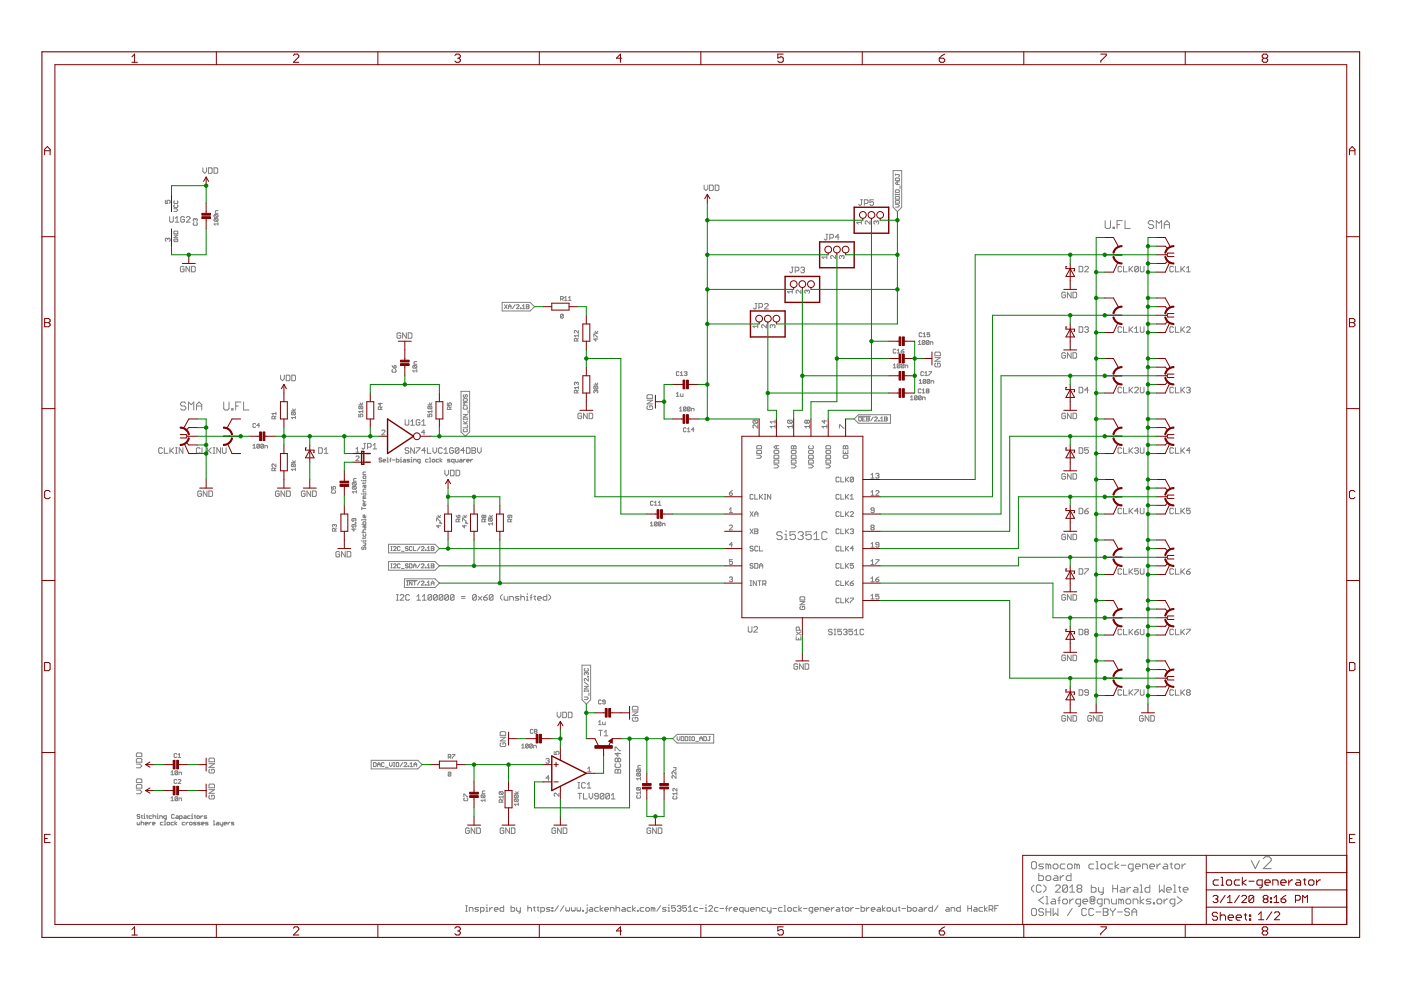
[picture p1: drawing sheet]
<svg xmlns="http://www.w3.org/2000/svg" width="297mm" height="210mm" viewBox="0 0 297 210" stroke-linecap="round" stroke-linejoin="round" font-family="sans-serif">
<g fill="none" stroke="#808080" stroke-width=".21">
<path d="M43 35.6v.8l.4 .3 .4-.3v-.8M44.2 35.6h.6l.2 .2v.8l-.2 .1h-.6zM45.4 35.6h.6l.2 .2v.8l-.2 .1h-.6zM149.3 39.2v.8l.4 .4 .4-.4v-.8M150.5 39.2h.5l.2 .2v.8l-.2 .2h-.5zM151.6 39.2h.6l.2 .2v.8l-.2 .2h-.6zM189.4 36.2h1.8v7.7l-.9 1-.9-1zM189.8 37h.7l.2 .2-.2 .2M189.8 37.9l.7-.2 .2 .2v.4h-.9zM189.8 36.9v.3M190.3 38.6v.5M190.7 38.6h-.6l-.3 .3 .3 .2h.6"/>
<path d="M190.8 39.4v.6M35.1 42.5v.6h.5l-.2-.3 .2-.3h.3l.2 .1v.4l-.2 .1M35.6 50.7l-.2-.2-.3 .2v.3l.1 .2M35.6 50.7l.1-.2 .4 .2v.3l-.2 .2M35.6 50.7v.1M36 45.9v1l.2 .2h.4l.1-.2v-1M36.9 49.8h.8l-.8 .6h.8M36.9 44.3h.5l.3 .3-.3 .2h-.5M37 49h.6l.1 .6h-.8zM37 43.4l-.1 .2 .1 .4h.6l.1-.1-.1-.5M37 50.7l-.1 .1 .1 .4h.6l.1-.4-.4-.1v.3M37 42.6l-.1 .1 .1 .4h.6l.1-.1-.1-.4"/>
<path d="M37.1 47.1h.8M37.1 46.3l.4-.4v1.2M39 56.7l-.2-.2h-.3l-.3 .2v.7l.3 .2h.3l.2-.2v-.4h-.3M39.1 46.1l-.2-.2h-.4l-.2 .2v.8l.2 .2h.4l.2-.2v-.4h-.4M39.5 46.1l.2-.2h.4l.2 .2v.2l-.8 .8h.8M40.2 56.5v1.1l-.8-1.1v1.1M40.6 56.5h.6l.2 .2v.7l-.2 .2h-.6zM41.1 47.2l-.1 .1 .1 .5h.6l.1-.2-.1-.4M41.4 46.5l-.1-.1-.3 .1 .1 .4M41.4 46.5l.2-.1 .2 .1-.1 .4M41.4 46.5v.1M45.5 45.5l-.1 .4 .1 .2h.6"/>
<path d="M45.5 46.4l-.1 .4 .1 .1h.6M45.5 45.5h.6l.1 .2-.1 .4M45.5 46.4h.6l.1 .1-.1 .4M45.5 46.4l.6 .5M45.5 45.5l.6 .6M46.2 47.5h-.8l.3 .3M46.2 47.2v.6M46.2 44.7h-.4l-.1 .1v.4h.5M167.8 56.6h.4M168 56.6v1l-.2 .2-.4-.2M168.6 57.4h.6l.2-.2v-.4l-.2-.2h-.6v1.2M169.8 56.8l.2-.2h.4l.2 .2-.2 .4"/>
<path d="M170.2 57.2h.2M170.4 57.2l.2 .2-.2 .4h-.4l-.2-.2M175.1 49.7h.4M175.3 54.2v.6M175.3 54.5h-1l.3 .3M175.3 49.7v1l-.2 .2-.3-.2M175.9 50.5h.6l.2-.2v-.4l-.2-.2h-.6v1.2M177.1 54.2v.6l-.6-.6-.4 .1v.4l.2 .1M177.9 50.3h-.8l.6-.6v1.2M178.5 54.3l-.2-.1-.3 .1v.4l.1 .1M178.5 54.3l.1-.1 .4 .1v.4l-.2 .1M178.5 54.3v.2"/>
<path d="M182.5 42.4h.4M182.6 47.2h-1l.4 .3M182.6 46.8v.7M182.7 42.4v.9l-.2 .2-.4-.2M183.3 43.1h.5l.2-.2v-.4l-.2-.1h-.5v1.1M184.5 46.8v.7l-.9-.7-.1 .2v.3l.1 .2M185.2 42.4h-.8v.5l.4-.1 .4 .1v.4l-.2 .2h-.4l-.2-.2M185.8 47l-.2-.2-.3 .2v.3l.2 .2M185.8 47l.2-.2 .3 .2-.2 .5M185.8 47v.2M189.8 43.3h.6l.3 .3-.3 .3h-.6M189.8 42.7l.2-.2h.5l.2 .2v.4h-.9z"/>
<path d="M189.8 40.4l.2-.1h.5l.2 .4-.2 .1h-.5zM189.8 41.8l.2-.1h.5l.2 .1v.4h-.9zM189.8 41.1v.3M189.8 41.3h.9M190.7 41.1v.3M228.8 56.5h.6l.2 .2v.7l-.2 .2h-.6zM230 56.7l.2-.2h.4l.2 .2v.2l-.8 .7h.8M234.3 46.8v1.4l.3 .3h.5l.3-.3v-1.4M236 48.2h.3v.3h-.3zM236.8 47.6h.6M237.8 56.7l-.2-.2h-.4l-.2 .2v.7l.2 .2h.4l.2-.2M238 46.8h-1.2v1.7"/>
<path d="M238.2 56.5v1.1h.8M238.5 46.8v1.7h1.1M239.4 56.5v1.1M239.6 57l.6 .6M240.2 56.5l-.8 .8M241.4 56.7l-.2-.2h-.4l-.2 .2v.7M241.4 56.7v.7l-.2 .2h-.4l-.2-.2M241.4 56.7l-.8 .7M241.8 56.5v.9l.2 .2h.3l.2-.2v-.9M244.6 47.1l-.3-.3h-.5l-.3 .3v.2l.3 .3h.5l.3 .3v.3l-.3 .3h-.5l-.3-.3M245.2 48.5v-1.7l.5 .5 .6-.5v1.7M246.8 47.6h1.2"/>
<path d="M246.8 48.5v-1.2l.6-.5 .6 .5v1.2M248.8 56.7l-.2-.2h-.4l-.2 .2v.7l.2 .2h.4l.2-.2M249.2 56.5v1.1h.8M250.4 56.5v1.1M250.6 57l.6 .6M251.2 56.5l-.8 .8M251.6 57.6h.7M251.6 56.9l.4-.4v1.1M59.5 79.5v.8l.4 .4 .4-.4v-.8M60.7 79.5h.6l.2 .2v.8l-.2 .2h-.6zM61.9 79.5h.6l.2 .2v.8l-.2 .2h-.6zM83.1 77.5l.4 .6"/>
<path d="M83.3 78.3l-.2 .2 .2 .4h.5l.2-.1-.2-.5M83.5 77.6l.3-.1 .2 .4-.5 .2zM85 70.8l-.2-.2h-.4l-.2 .2v.7l.2 .2h.4l.2-.2v-.3h-.4M86.1 70.6v1.1l-.7-1.1v1.1M86.6 70.6h.5l.2 .2v.7l-.2 .2h-.5zM87.7 77.5h.5l.2 .1-.2 .5M87.7 77.5l-.2 .1 .2 .5h.5M87.7 77.5l.5 .6M88.4 78.6h-.9l.3 .3M88.4 78.3v.6M88.4 76.7l-.6 .1v.4h.6M106.5 64.1h5.9l.9 .9-.9 .9h-5.9z"/>
<path d="M107 64.6l.5 .8M107.5 64.6l-.5 .8M107.8 65.4v-.5l.3-.3 .3 .3v.5M107.8 65h.6M109.2 64.6l-.6 .8M109.5 64.7l.1-.1 .4 .1-.5 .7h.5M110.3 65.3l.2 .1zM110.7 65.4h.6M110.7 64.9l.3-.3v.8M111.6 65h.4M111.6 64.6l.6 .1-.2 .3 .2 .3-.2 .1h-.4zM118.9 63.4h.4l.1-.4-.5-.1v.8"/>
<path d="M119.1 63.4l.3 .3M119.4 66.8v.5l-.1 .2-.4-.2M119.4 66.8l-.4-.2-.1 .2v.5M119.4 66.8l-.5 .5M119.7 63.1l.3-.2v.8M119.7 63.7h.5M120.5 63.7h.6M120.5 63.1l.3-.2v.8M122.3 72.3v-.4l-.1-.1-.4 .1v.4h.8M122.6 70.1v.5l-.5-.5-.3 .1 .1 .4M122.6 71.2h-.8l.3 .3M122.6 70.9v.6"/>
<path d="M122.6 71.8l-.3 .2M125.9 71.5v-.6l.8 .6M125.9 70.6h.8M126.2 70.2l.3 .4 .2-.4M126.3 71.8v.5l-.4-.4h.8M144 78.9l-.2-.1-.4 .1v.6l.1 .1 .5-.1M144.3 79.6h.5M144.3 79.1l.2-.3v.8M145.1 78.9l.4-.1 .1 .1-.1 .3M145.4 79.2h.1M145.5 79.2l.1 .2-.1 .2-.4-.1M160.1 64.3h.4"/>
<path d="M160.3 64.3v1l-.2 .2-.4-.2M160.7 68.8v.7M160.7 69.2h-1.1l.4 .3M160.9 65.1h.6l.2-.2v-.4l-.2-.2h-.6v1.2M162.1 64.5l.2-.2h.4l.2 .2v.2l-.8 .8h.8M162.5 68.8v.7l-.7-.7-.3 .2v.3l.1 .2M163.8 69l.2-.2 .3 .2v.3l-.2 .2M163.8 69l-.2-.2-.3 .2v.3l.2 .2M163.8 69v.2M168 61.5v.7M168 61.8h-1l.3 .4M169.8 61.5v.7l-.7-.7-.3 .2 .2 .5"/>
<path d="M171.1 61.7l-.1-.2-.4 .2 .2 .5M171.1 61.7l.2-.2 .3 .2-.1 .5M171.1 61.7v.1M189.4 77.4l.3-.2v.8M189.4 78h.5M189.9 74.2l-.1-.2-.4 .2v.5l.1 .2 .4-.2M190.2 74.9h.6M190.2 74.3l.3-.3v.9M190.8 77.3v.6l-.2 .1-.4-.1M190.8 77.3l-.2-.1-.4 .1v.6M190.8 77.3l-.6 .6M191.1 74.5h.4l.1 .2-.4 .2z"/>
<path d="M191.6 77.3v.6l-.1 .1-.4-.1M191.6 77.3l-.1-.1-.4 .1v.6M191.6 77.3l-.5 .6M191.6 74l-.5 .5M191.9 78v-.6h.4l.2 .6M194.7 72.5l.3-.3v.8M194.7 73h.6M195.5 70.7l-.2-.2-.4 .2v.5l.1 .2 .5-.2M195.7 70.8l.3-.3v.9M195.7 71.4h.6M195.8 78.9l-.1-.1-.5 .1v.6l.2 .1 .4-.1M196.1 79.1l.3-.3v.8"/>
<path d="M196.1 79.6h.6M196.1 72.3l-.4-.1-.2 .1v.6M196.1 72.3v.6l-.1 .1-.5-.1M196.1 72.3l-.6 .6M196.9 78.8h.6l-.6 .8M197 72.3v.6l-.2 .1-.4-.1M197 72.3l-.5-.1-.1 .1v.6M197 72.3l-.6 .6M197.1 70.5h-.5v.5l.2-.2 .3 .2-.1 .4-.4-.2M197.2 73v-.5h.5l.1 .5M198.2 75.8h1.2l-1.2 .8h1.2M198.4 77l-.2 .2v.4l.2 .2h.8l.2-.2v-.4l-.2-.2h-.4v.4"/>
<path d="M198.4 74.7h.8l.2 .1v.6h-1.2v-.6zM225.9 62.1l-.2-.1h-.4l-.2 .1v.8l.2 .2h.4l.2-.2v-.4h-.4M225.9 75l-.2-.2h-.4l-.2 .2v.8l.2 .1h.4l.2-.1v-.4h-.4M227.1 62v1.1l-.8-1.1v1.1M227.1 74.8v1.1l-.8-1.1v1.1M227.5 62h.6l.2 .1v.8l-.2 .2h-.6zM227.5 74.8h.6l.2 .2v.8l-.2 .1h-.6zM228.8 69.3h.6l.2 .2v.8l-.2 .2h-.6zM230 69.5l.2-.2h.4l.2 .2-.2 .4M230.4 69.9h.2M230.6 69.9l.2 .2-.2 .4h-.4l-.2-.2M237.8 69.5l-.2-.2h-.4l-.2 .2v.8l.2 .2h.4l.2-.2"/>
<path d="M238.2 69.3v1.2h.8M239.4 69.3v1.2M239.6 69.9l.6 .6M240.2 69.3l-.8 .8M240.6 70.5h.8M240.6 69.7l.4-.4v1.2M241.8 69.3v1l.2 .2h.3l.2-.2v-1M248.8 69.5l-.2-.2h-.4l-.2 .2v.8l.2 .2h.4l.2-.2M249.2 69.3v1.2h.8M250.4 69.3v1.2M250.6 69.9l.6 .6M251.2 69.3l-.8 .8"/>
<path d="M251.6 69.5l.2-.2h.4l.1 .2v.2l-.7 .8h.7M34.4 95.1l-.2-.2h-.3l-.2 .2v.8l.2 .2h.3l.2-.2M34.8 94.9v1.2h.8M36 94.9v1.2M36.2 95.5l.6 .6M36.8 94.9l-.8 .8M37.2 94.9h.4M37.2 96.1h.4M37.4 94.9v1.2M38.8 94.9v1.2l-.8-1.2v1.2M39.4 85.5l-.3-.3h-.5l-.3 .3v.3l.3 .3h.5l.3 .3v.3l-.3 .2h-.5l-.3-.2M40 86.9v-1.7l.5 .6 .6-.6v1.7"/>
<path d="M41.7 86.1h1.1M41.7 86.9v-1.1l.5-.6 .6 .6v1.1M42.4 95.1l-.2-.2h-.4l-.2 .2v.8l.2 .2h.4l.2-.2M42.8 94.9v1.2h.8M44 94.9v1.2M44.2 95.5l.6 .6M44.8 94.9l-.8 .8M45.2 94.9h.4M45.2 96.1h.4M45.4 94.9v1.2M46.8 94.9v1.2l-.8-1.2v1.2M47.2 94.9v1l.1 .2h.4l.2-.2v-1"/>
<path d="M47.4 85.2v1.5l.3 .2h.6l.3-.2v-1.5M49.1 86.7h.3v.2h-.3zM50 86.1h.5M51.1 85.2h-1.1v1.7M51.6 85.2v1.7h1.2M53.6 94.5l.3-.3v.8M53.6 95h.6M54.2 89.9l-.1-.1-.5 .1 .2 .7 .4-.1M55 94.3l-.5 .6M55 94.3v.6l-.1 .1-.4-.1M55 94.3l-.1-.1-.4 .1v.6M55 90.2h-.5l.4-.4v.8"/>
<path d="M55.9 94.3v.6l-.2 .1-.4-.1M55.9 94.3l-.2-.1-.4 .1v.6M55.9 94.3l-.6 .6M56.2 95v-.5h.4l.1 .5M58.2 88.8v-.4l-.1-.2-.4 .2v.4h.8M58.2 99.8v-.4l-.1-.2-.4 .2v.4h.8M58.5 98.4v.6l-.6-.6-.2 .1 .1 .5M58.5 88.2l-.3 .3M58.5 87.7h-.8l.2 .2M58.5 87.4v.5M58.5 99.2l-.3 .3M61.8 87.1h.8"/>
<path d="M61.8 98.1h.8M61.9 98.4l.6 .6M61.9 87.4l.7 .1-.1 .4M61.9 98.4h.6l.1 .1-.1 .5M61.9 87.4l-.1 .1 .1 .4h.6M61.9 98.4l-.1 .1 .1 .5h.6M61.9 87.4l.6 .5M62.1 86.7l.2 .4 .3-.4M62.1 97.7l.2 .4 .3-.4M62.6 88.5h-.8l.3 .3M62.6 88.2v.6M62.6 99.2v.6"/>
<path d="M62.6 99.5h-.8l.3 .3M67.6 94.9h.6l.1 .2v.8l-.1 .2h-.6zM68.7 96.1h.8M68.7 95.3l.5-.4v1.2M75.5 96.9l.1-.2h.4l.1 .2-.6 .8h.6M75.5 95.2l.3-.4v1.1M75.5 95.9h.6M76.1 87.8v.6h.4l-.2-.3 .2-.3 .4 .1-.1 .5M76.1 85.8h.8M76.2 86.1l-.1 .5 .7 .1M76.2 86.1l.7 .2-.1 .4M76.2 86.1l.6 .6"/>
<path d="M76.3 85.4l.3 .4 .3-.4M76.9 87v.5M76.9 87.2h-.8l.2 .3M77.1 94h.4M77.3 94v1l-.2 .2-.4-.2M77.9 94.8h.6l.2-.2v-.4l-.2-.2h-.6v1.2M79.1 95.2h.8M79.1 94.4l.4-.4v1.2M80.6 85.4v.6l-.4-.4h.8M80.8 86.8v-.4l-.5-.1-.1 .5h.8M80.9 97.3l-.1-.2-.4 .2 .1 .2 .4 .2-.1 .3-.4-.2M80.9 91.4l.2-.2h.3l.2 .2-.7 .8h.7"/>
<path d="M81 86.3l-.2 .3M81.2 97.7h.6l-.2-.3-.4 .1v.3l.4 .2M82.1 97.1h.1v.9M82.1 98h.2M82.6 97.5h.3M82.9 97.1l-.1 .2v.7M83.2 97.5h.6M84 97.1v.9h.5l.1-.2-.1-.4h-.5M84.9 98h.3M84.9 97.4h.1v.6M85 97v.1M85.6 97.4l.4 .1v.5h-.4l-.2-.2 .2-.1h.4"/>
<path d="M85.9 89v1l.2 .1h.4l.2-.1v-1M86.7 95.1l-.2-.2h-.4l-.2 .2 .2 .4h.4l.2 .2-.2 .4h-.4l-.2-.2M86.8 97.4h-.4l-.1 .1 .5 .3-.1 .2h-.4M87.1 90.1h.8M87.1 89.4l.4-.4v1.1M87.1 98h.3M87.1 97.4h.2v.6M87.3 97v.1M87.7 98v-.6h.4l.1 .6M87.9 94.9v1.2l-.8-1.2v1.2M88.2 94.9h.8v.2l-.8 .8v.2M89 89.2l-.2-.2h-.3l-.3 .2v.8l.3 .1h.3l.2-.1v-.4h-.4"/>
<path d="M89.1 98h-.4l-.2-.2 .2-.4h.4v.7l-.3 .1M89.4 90.1h.8M89.4 89.4l.4-.4v1.1M90.1 91.7h-.7l.5-.5v1M90.2 95.5h-.8l.6-.6v1.2M90.6 94.9v1.2h.8M90.7 87.8v.6h.4l-.1-.3 .1-.3 .5 .1-.2 .5M90.7 85.8h.9M90.8 97.4h-.4l-.2 .1 .2 .5h.4M90.9 86.1l-.2 .5 .7 .1M90.9 86.1h.5l.2 .2-.2 .4M90.9 86.1l.5 .6"/>
<path d="M91 85.4l.3 .4 .3-.4M91.1 97.1h.1v.9M91.1 98h.2M91.6 87.2h-.9l.3 .3M91.6 87v.5M91.8 97.4l.4 .1-.1 .5-.5-.2zM91.8 94.9v.8l.4 .4 .4-.4v-.8M93 97.4h-.4l-.1 .1 .1 .5h.4M93.3 97.1v.9M93.7 97.4l-.4 .3 .4 .3M93.8 95.1l-.2-.2h-.4l-.2 .2v.8l.2 .2h.4l.2-.2M94.1 96.1h.8"/>
<path d="M94.1 95.3l.5-.4v1.2M94.3 99.7v.8l.4 .4 .4-.4v-.8M94.8 85.4v.6h.5l-.2-.3 .2-.3 .4 .2-.2 .4M95.4 97.4h-.4l-.2 .1 .6 .3-.1 .2h-.5M95.4 86.8v-.4l-.4-.1-.2 .1v.4h.9M95.5 99.7h.6l.2 .2v.8l-.2 .2h-.6zM95.7 86.3l-.3 .3M96.1 95.1l-.2-.2h-.4l-.2 .2v.8l.2 .2h.4l.2-.2v-.4h-.4M96.3 98h-.5l-.1-.5 .1-.1h.5v.8M96.5 97.4v.4l.2 .2h.4v-.6M96.7 99.7h.6l.2 .2v.8l-.2 .2h-.6zM97.3 95.1l-.2-.2h-.4l-.2 .2v.8"/>
<path d="M97.3 95.1v.8l-.2 .2h-.4l-.2-.2M97.3 95.1l-.8 .8M97.5 97.4l.5 .1v.5h-.5l-.1-.2 .1-.1h.5M97.7 83h1.9v8.6l-.9 .9-1-.9zM98.2 88.7v.3M98.2 97.4v.6M98.2 89.9h.9M98.2 89.3l.6 .6M98.2 88.9h.9M98.2 87.9h.9l-.9 .6h.9M98.4 83.7l-.2 .4 .3 .1 .2-.4 .2-.1 .2 .1-.2 .4M98.4 84.5h.5l.2 .4-.2 .2h-.5l-.2-.2z"/>
<path d="M98.4 86.2l-.2 .1 .2 .5 .7-.2-.2-.4M98.4 91l-.2 .1 .2 .4h.5l.2-.1-.2-.4M98.5 95.5h-.8l.6-.6v1.2M98.7 97.4l-.5 .3M98.9 94.9h.6l.2 .2v.8l-.2 .2h-.6zM98.9 97.7h.6l-.1-.3-.5 .1v.3l.5 .2M99.1 85.4h-.9l.3 .2-.3 .3h.9M99.1 90.1v.6h-.9M99.1 88.7v.3M99.1 89.3l-.4 .4M99.2 87.1v.5M99.8 97.4v.6"/>
<path d="M100.1 94.9h.5l.2 .2-.2 .4 .2 .4-.2 .2h-.5zM100.1 95.5h.5M100.2 97.4l-.4 .3M101.2 94.9v.8l.4 .4 .4-.4v-.8M122.2 81.2l-.1-.2-.3 .2 .1 .4M122.2 81.2l.1-.2 .3 .2-.1 .4M122.2 81.2v.1M122.3 83.3v-.4l-.4-.2-.1 .2v.4h.8M122.6 82.7l-.3 .3M122.6 82.2h-.8l.3 .3M122.6 81.9v.6M123.3 87.8l-.2-.2h-.4l-.2 .2v.8l.2 .2h.4l.2-.2v-.4h-.4"/>
<path d="M124.5 87.6v1.2l-.8-1.2v1.2M124.9 87.6h.6l.2 .2v.8l-.2 .2h-.6zM125.9 81.6h.8M126 81.9l-.1 .4 .1 .2h.6M126 81.9h.6l.1 .1-.1 .5M126 81.9l.6 .6M126.2 81.2l.3 .4 .2-.4M126.3 82.9l.2-.2 .2 .2-.1 .4M126.3 82.9l-.1-.2-.3 .2 .1 .4M126.3 82.9v.1M137.2 83.9l.2-.2h.8l.2 .2v.6h-1.2zM137.2 84.9h1.2l-1.2 .7h1.2"/>
<path d="M137.4 86l-.2 .2v.4l.2 .2h.8l.2-.2v-.4l-.2-.2h-.4v.4M143.4 83.5l.3-.3v.8M143.4 84h.6M144.1 87.1h.5M144.1 86.6l.2-.3v.8M144.3 83.5l.1 .5h.4v-.5M145.5 86.4v.6l-.2 .1-.4-.1M145.5 86.4l-.5-.1-.1 .7M145.5 90.8l-.2-.1-.4 .1 .1 .7 .5-.1M145.5 86.4l-.6 .6M145.8 91.5h.5M145.8 91l.2-.3v.8"/>
<path d="M146.3 86.4v.6l-.1 .1-.4-.1M146.3 86.4l-.4-.1-.1 .7M146.3 86.4l-.5 .6M146.6 87.1v-.5l.6 .1v.4M147.2 91.1h-.6l.4-.4v.8M159.8 89.1h.7l.2 .2-.2 .4M159.8 89.1l-.2 .2 .2 .4h.7M159.8 89.1l.7 .6M160.4 96.5h.7l.4 .3-.4 .4h-.7M160.4 95.7l.2-.2h.7l.2 .2v.5h-1.1zM160.4 94.7l.2-.2h.7l.2 .2v.4h-1.1zM160.7 90.1v.7l-.7-.7-.4 .2v.3l.2 .2"/>
<path d="M164.1 98.5h.7l.3 .4-.3 .3h-.7M164.1 96.7l.2-.2h.7l.1 .2v.5h-1zM164.1 95.7l.2-.2h.7l.1 .2v.3l-.1 .2h-.7l-.2-.2zM164.3 97.5h.7l.1 .2v.5h-1v-.5zM164.3 90.4h-1l.3 .4M164.3 89.1v.6M164.3 90.1v.7M164.3 89.4h-1l.3 .3M164.6 94.5v.6M165.1 94.5h-.7l-.3 .3 .3 .3h.7M167.1 89.1l-.1 .2 .1 .4h.7M167.1 89.1h.7l.2 .2-.2 .4"/>
<path d="M167.1 89.1l.7 .6M167.8 96.7l.1-.2h.7l.2 .2v.5h-1zM167.8 95.7l.1-.2h.7l.2 .2v.3l-.2 .2h-.7l-.1-.2zM167.8 94.7l.1-.2 .4 .2 .3-.2 .2 .2v.4h-1zM167.8 98.5h.6l.4 .4-.4 .3h-.6M167.9 97.5h.7l.2 .2v.5h-1v-.5zM168 90.4h-1l.3 .4M168 90.1v.7M168.3 94.7v.4M171.1 89.3l-.1-.2-.4 .2 .2 .4 .3-.1M171.1 89.3l.2-.2 .3 .2-.1 .4-.4-.1M171.1 89.3v.3"/>
<path d="M171.4 96.7l.2-.2h.7l.1 .2v.5h-1zM171.4 95.7l.2-.2h.7l.1 .2v.3l-.1 .2h-.7l-.2-.2zM171.4 98.5h.7l.3 .4-.3 .3h-.7M171.6 97.5h.7l.1 .2v.5h-1v-.5zM171.6 94.5l-.2 .2 .2 .4h.7l.1-.1-.1-.5M171.6 90.4h-1l.4 .4M171.6 90.1v.7M174.8 89.1v.6l-.5-.4h1M175.1 95.7l.2-.2h.6l.2 .2v.3l-.2 .2h-.6l-.2-.2zM175.1 96.7l.2-.2h.6l.2 .2v.5h-1zM175.1 94.7l.2-.2h.6l.2 .2v.4h-1zM175.1 98.5h.7l.3 .4-.3 .3h-.7"/>
<path d="M175.3 97.5h.6l.2 .2v.5h-1v-.5zM175.3 90.4h-1l.3 .4M175.3 90.1v.7M178 90.8v-.7l1 .7M178.8 94.7l.1-.2 .4 .2 .3-.2 .2 .2v.4h-1zM178.8 95.5v.7h1v-.7M178.9 96.5h.7l.2 .2v.3l-.2 .2h-.7l-.1-.2v-.3zM179.3 94.7v.4M179.3 95.8v.4M182 87.9h6.8v1.8h-6.8l-.9-.9zM182 88.3h2.6M182.1 88.6l.1-.2 .4 .2v.5l-.1 .2-.4-.2z"/>
<path d="M182.9 88.8h.3M183.5 88.4h-.6v.9h.6M183.7 88.4h.5l.1 .2-.1 .7h-.5zM183.7 88.8h.5M185.1 88.4l-.5 .9M185.4 88.6l.2-.2 .4 .2-.6 .7h.6M186.3 89.1l.1 .2zM186.7 89.3h.6M186.7 88.7l.3-.3v.9M187.5 88.4h.5l.1 .2-.1 .2 .1 .3-.1 .2h-.5zM187.5 88.8h.5M193 84.2l.3-.3v.9"/>
<path d="M193 84.8h.6M194.5 84.1v.5l-.2 .2-.4-.2M194.5 84.1l-.5-.2-.1 .2v.5M194.5 84.1l-.6 .5M194.9 80.7l.3-.2v.8M194.9 81.3h.6M195.3 82.6l-.2-.1-.4 .1v.6l.1 .1 .5-.1M195.3 84.1v.5l-.1 .2-.5-.2M195.3 84.1l-.4-.2-.2 .2v.5M195.3 84.1l-.6 .5M195.5 82.7l.3-.2v.8M195.5 83.3h.6"/>
<path d="M195.6 84.8v-.6h.4l.2 .1v.5M196.3 80.6v.6l-.1 .1-.5-.1M196.3 80.6l-.1-.1-.5 .1v.6M196.3 80.6l-.6 .6M196.5 82.9l-.1-.2 .1-.2 .5 .1-.2 .3M196.5 82.9l-.1 .1 .1 .3 .5-.1-.2-.3M196.5 82.9h.3M197.1 80.6v.6l-.1 .1-.4-.1M197.1 80.6l-.1-.1-.4 .1v.6M197.1 80.6l-.5 .6M197.4 81.3v-.6l.6 .2v.4M225.9 87.8l-.2-.2h-.4l-.2 .2v.8l.2 .2h.4l.2-.2v-.4h-.4"/>
<path d="M227.1 87.6v1.2l-.8-1.2v1.2M227.5 87.6h.6l.2 .2v.8l-.2 .2h-.6zM228.8 94.9h.6l.2 .2v.8l-.2 .2h-.6zM228.8 82.1h.6l.2 .2v.8l-.2 .2h-.6zM230.8 94.9h-.8v.6l.4-.2 .4 .2v.4l-.2 .2h-.4l-.2-.2M230.8 82.7h-.8l.6-.6v1.2M237.8 95.1l-.2-.2h-.4l-.2 .2v.8l.2 .2h.4l.2-.2M237.8 82.3l-.2-.2h-.4l-.2 .2v.8l.2 .2h.4l.2-.2M238.2 82.1v1.2h.8M238.2 94.9v1.2h.8M239.4 82.1v1.2M239.4 94.9v1.2"/>
<path d="M239.6 95.5l.6 .6M239.6 82.7l.6 .6M240.2 94.9l-.8 .8M240.2 82.1l-.8 .8M240.6 95.1l.2-.2h.4l.2 .2-.2 .4M240.6 82.3l.2-.2h.4l.2 .2v.2l-.8 .8h.8M241 95.5h.2M241.2 95.5l.2 .2-.2 .4h-.4l-.2-.2M241.8 82.1v1l.2 .2h.3l.2-.2v-1M241.8 94.9v1l.2 .2h.3l.2-.2v-1M248.8 95.1l-.2-.2h-.4l-.2 .2v.8l.2 .2h.4l.2-.2M248.8 82.3l-.2-.2h-.4l-.2 .2v.8l.2 .2h.4l.2-.2"/>
<path d="M249.2 94.9v1.2h.8M249.2 82.1v1.2h.8M250.4 82.1v1.2M250.4 94.9v1.2M250.6 82.7l.6 .6M250.6 95.5l.6 .6M251.2 82.1l-.8 .8M251.2 94.9l-.8 .8M251.6 82.3l.2-.2h.4l.1 .2-.1 .4M252 82.7h.2M252.2 82.7l.1 .2-.1 .4h-.4l-.2-.2M252.3 95.5h-.7l.6-.6v1.2"/>
<path d="M42.7 104.3l-.2-.2h-.4l-.2 .2v.8l.2 .2h.4l.2-.2v-.4h-.4M43.9 104.1v1.2l-.8-1.2v1.2M44.3 104.1h.6l.2 .2v.8l-.2 .2h-.6zM59.2 104.3l-.2-.2h-.4l-.2 .2v.8l.2 .2h.4l.2-.2v-.4h-.4M60.4 104.1v1.2l-.8-1.2v1.2M60.8 104.1h.6l.2 .2v.8l-.2 .2h-.6zM64.7 104.3l-.2-.2h-.4l-.2 .2v.8l.2 .2h.4l.2-.2v-.4h-.4M65.9 104.1v1.2l-.8-1.2v1.2M66.3 104.1h.6l.2 .2v.8l-.2 .2h-.6zM70.3 103.1v.6h.4l-.1-.3 .1-.3 .4 .2-.1 .4M70.4 104l-.1 .1 .1 .5h.6l.1-.2-.1-.4M70.9 111.4l-.1-.2-.3 .2 .1 .4"/>
<path d="M70.9 111.4l.1-.2 .3 .2-.1 .4M70.9 111.4v.1M71 112.6l-.1-.5-.4 .1v.4h.8M71.3 112.1l-.3 .2M72 117.1l-.2-.2h-.4l-.2 .2v.8l.2 .2h.4l.2-.2v-.4h-.4M73.2 116.9v1.2l-.8-1.2v1.2M73.6 116.9h.6l.2 .2v.8l-.2 .2h-.6zM74.8 103.1l-.1 .5 .1 .1h.6M74.8 102.3l-.1 .4 .1 .2h.6M74.8 102.3h.6l.1 .1-.1 .5M74.8 103.1h.6l.1 .2-.1 .4M74.8 103.1l.6 .6"/>
<path d="M74.8 102.3l.6 .6M75 109.9v.5l-.1 .1-.3-.1 .1-.5h.6l.2 .2-.2 .4M75 111.2v.4l-.1 .2-.3-.2 .1-.4h.6l.2 .2-.2 .4M75 112.1v.5l-.4-.4h.9M75.3 110.8l.2 .1zM75.5 101.5h-.4l-.1 .1v.4h.5M75.5 104.3h-.8l.3 .3M75.5 104v.6M76.6 114.7h.1M76.6 104.7h.1M76.6 101.9h.1M76.7 107.5v.6"/>
<path d="M76.7 111.2h.9v-.4l-.5-.2-.1 .6M76.7 112.9h.9M76.7 107.8h.9M76.9 116l-.2 .4 .3 .1 .1-.4 .3-.1 .2 .1-.2 .4M77 115.1h.4l.2 .2-.2 .4h-.4M77 101l.4-.1 .2 .4-.5 .2zM77 113.1v.5l.1 .1 .5-.1v-.5M77 102.3v.3M77 106l.3 .4M77 114v.3M77 106.4h.6M77.1 105.4l-.1 .3h.6"/>
<path d="M77.1 105.4h.5M77.3 102.9v.4l.1 .1 .2-.1v-.4h-.5l-.1 .4M77.3 111.5v.4l.1 .1 .2-.1v-.4h-.5l-.1 .4M77.6 110.2h-.9v.1M77.6 101.7v.3M77.6 104.6v.3M77.6 106.8l-.2 .5h-.3l-.1-.5 .3-.1v.6M77.6 109.3l-.2 .5h-.3l-.1-.5 .3-.1v.6M77.6 110v.3M77.6 114.6v.2M77.6 100.1l-.6 .1v.4h.6M77.6 101.9h-.6v.1"/>
<path d="M77.6 103.7h-.5l-.1 .2v.4h.6M77.6 104.7h-.6v.2M77.6 112.3l-.6 .1 .1 .5M77.6 114.7h-.6v.1M77.6 114l-.2 .1h-.5M77.6 105.1h-.5l-.1 .2 .1 .1M77.6 102.3l-.2 .2h-.5M82.4 119.1h9.8l1 .9-1 .9h-9.8zM82.4 115.4h9.8l1 .9-1 .9h-9.8zM82.9 119.5h.2M82.9 116.7h.2M82.9 115.9h.2"/>
<path d="M83 115.9v.8M83 119.5v.9M83.4 116l.2-.1 .4 .1-.6 .7h.6M83.4 119.7l.2-.2 .4 .2-.6 .7h.6M84.8 116l-.1-.1-.4 .1v.6l.1 .1 .4-.1M84.8 119.7l-.1-.2-.4 .2v.6l.1 .1 .4-.1M85.1 116.9h.6M86.5 116l-.4-.1-.1 .3 .4 .1 .1 .3-.1 .1-.4-.1M86.5 119.7l-.4-.2-.1 .3 .4 .2 .1 .3-.1 .1-.4-.1M86.8 119.5h.4l.2 .2-.2 .7h-.4zM87.4 116l-.2-.1-.4 .1v.6l.2 .1 .4-.1M87.7 115.9v.8h.5"/>
<path d="M87.7 120h.5M89 119.5l-.5 .9M89 115.9l-.5 .8M89.3 116l.2-.1 .4 .1-.6 .7h.6M89.3 119.7l.2-.2 .4 .2-.6 .7h.6M90.2 116.6l.1 .1zM90.6 116.2l.3-.3v.8M90.6 119.8l.3-.3v.9M90.6 116.7h.6M91.4 116.3h.5M91.4 120h.5M91.4 119.5h.5l.1 .2-.1 .3 .1 .3-.1 .1h-.5z"/>
<path d="M91.4 115.9h.5l.1 .1-.1 .3 .1 .3-.1 .1h-.5zM92.6 110.5v-.6l.8 .6M92.6 109.6h.8M92.8 109.2l.3 .4 .3-.4M93 111.3v.6l-.4-.4h.8M93.3 110.8l.1 .1zM93.4 110.8l.3 .3M96.7 109.2l.4 .6M97.1 109.4l.1-.2 .3 .2-.1 .4h-.3zM97.2 110.6v-.4l-.4-.1-.1 .5h.8M97.5 110.1l-.3 .3M98.1 110.5v-.6l.8 .6"/>
<path d="M98.1 109.6h.8M98.3 109.2l.3 .4 .3-.4M98.5 111.3v.6l-.4-.4h.8M98.8 110.8l.1 .1zM98.9 110.8l.3 .3M102.6 109.4l-.1-.2-.3 .2 .1 .4 .3-.2M102.6 109.4l.1-.2 .3 .2-.1 .4-.3-.2M102.6 109.4v.2M102.7 110.6v-.4l-.4-.1-.1 .1v.4h.8M103 110.1l-.3 .3M103.5 109.6h.9M103.7 109.9l.7 .2-.2 .4"/>
<path d="M103.7 109.9l-.2 .5 .7 .1M103.7 109.9l.5 .6M103.8 109.2l.3 .4 .3-.4M104.4 111.1h-.9l.3 .2M104.4 110.8v.5M108.1 109.2l-.2 .6-.2-.2 .1-.4h.6l.1 .2-.1 .4M108.2 110.6v-.4l-.4-.1-.1 .1v.4h.8M108.5 110.1l-.3 .3M137.9 111l.3-.3v.8M137.9 111.5h.6M138.5 106.4l-.2-.1-.4 .1v.6l.1 .1 .5-.1M138.7 107.1h.6"/>
<path d="M138.7 106.6l.3-.3v.8M139.3 110.8v.6l-.1 .1-.5-.1M139.3 110.8l-.1-.1-.5 .1v.6M139.3 110.8l-.6 .6M139.6 107.1h.5M139.6 106.6l.3-.3v.8M140.1 110.8v.6l-.1 .1-.4-.1M140.1 110.8l-.1-.1-.4 .1v.6M140.1 110.8l-.5 .6M140.4 111.5v-.5h.5l.1 .5M154.6 111.5l.2-.2 .5 .2-.7 .9h.7M154.6 104.5h.5l.2 .4-.5 .1-.2-.1z"/>
<path d="M154.6 108.7h.7M154.6 108l.4-.3v1M155.3 118.7h-.7v.5l.4-.2 .3 .2v.3l-.2 .2-.5-.2M155.3 115.5h-.7l.5-.5v1M155.3 104l-.7 .5M159 108.5l.7 1M159 112.1l.7 1.1M159.7 116l-.2-.2-.5 .2v.1l.5 .2 .2 .3-.2 .2-.5-.2M159.7 119.6l-.2-.1-.5 .1v.2l.5 .2 .2 .3-.2 .2-.5-.2M159.7 105l-.2-.2-.5 .2v.7l.2 .1 .5-.1M159.7 108.5l-.7 1M159.7 112.1l-.7 1.1"/>
<path d="M160 112.1h.5l.2 .2-.2 .3 .2 .4-.2 .2h-.5zM160 109.5v-.7l.4-.3 .3 .3v.7M160 119.5h.5l.2 .1v.7l-.2 .2h-.5zM160 104.8v1h.7M160 112.6h.5M160 109h.7M160.7 116l-.2-.2h-.3l-.2 .2v.6l.2 .2h.3l.2-.2M161 115.8v1h.7M161 104.8v1M161 120h.7M161.2 105.3l.5 .5M161.7 104.8l-.7 .7"/>
<path d="M162.1 104.8h.3M162.1 105.8h.3M162.2 104.8v1M163.4 104.8v1l-.7-1v1M165.8 113l-.3-.3h-.5l-.3 .3v.3l.3 .3h.5l.3 .3v.2l-.3 .3h-.5l-.3-.3M166.4 114.4h.5M166.4 113.3h.3v1.1M166.7 112.4v.3M168.6 112.7h-1.1v.9l.6-.3h.2l.3 .3v.5l-.3 .3h-.5l-.3-.3M169.2 113l.3-.3h.5l.3 .3v.3l-.3 .3M169.8 113.6h.2M170 113.6l.3 .3v.2l-.3 .3h-.5l-.3-.3"/>
<path d="M172 112.7h-1.1v.9l.8-.3 .3 .3v.5l-.3 .3h-.5l-.3-.3M172.6 114.4h1.1M172.6 113.3l.5-.6v1.7M175.4 113l-.3-.3h-.6l-.3 .3v1.1l.3 .3h.6l.3-.3M177.9 105l-.1-.2h-.4l-.2 .2v.7l.2 .1h.4l.1-.1M177.9 108.6l-.1-.1h-.4l-.2 .1v.7l.2 .2h.4l.1-.2M177.9 112.3l-.1-.2h-.4l-.2 .2v.7l.2 .2h.4l.1-.2M177.9 101.3l-.1-.1h-.4l-.2 .1v.7l.2 .2h.4l.1-.2M177.9 119.6l-.1-.1h-.4l-.2 .1v.7l.2 .2h.4l.1-.2M177.9 116l-.1-.2h-.4l-.2 .2v.6l.2 .2h.4l.1-.2M178.3 101.2v1h.6M178.3 104.8v1h.6"/>
<path d="M178.3 108.5v1h.6M178.3 112.1v1.1h.6M178.3 115.8v1h.6M178.3 119.5v1h.6M179.3 101.2v1M179.3 104.8v1M179.3 108.5v1M179.3 112.1v1.1M179.3 115.8v1M179.3 119.5v1M179.4 101.7l.5 .5M179.4 105.3l.5 .5"/>
<path d="M179.4 109l.5 .5M179.4 112.6l.5 .6M179.4 116.3l.5 .5M179.4 120l.5 .5M179.9 101.2l-.6 .6M179.9 104.8l-.6 .7M179.9 108.5l-.6 .7M179.9 112.1l-.6 .7M179.9 115.8l-.6 .7M179.9 119.5l-.6 .6M180.3 112.3l.1-.2h.4l.2 .2-.2 .3M180.3 108.6l.1-.1h.4l.2 .1-.7 .9h.7"/>
<path d="M180.3 105.8h.7M180.3 105.2l.3-.4v1M180.6 112.6h.2M180.8 112.6l.2 .2-.2 .4h-.4l-.1-.2M181 119.5h-.7v.5l.5-.2 .2 .2v.3l-.2 .2h-.4l-.1-.2M181 101.3l-.2-.1h-.4l-.1 .1v.7M181 101.3v.7l-.2 .2h-.4l-.1-.2M181 101.3l-.7 .7M181 116.3h-.7l.5-.5v1M184.7 100.7l.3-.3v1M184.7 104.4l.3-.4v1M184.7 115.3l.3-.3v1"/>
<path d="M184.7 119l.3-.3v1M184.7 101.4h.6M184.7 105h.6M184.7 116h.6M184.7 119.7h.6M184.8 111.8l-.1 .2 .1 .4h.4l.1-.2-.1-.4M184.8 111.8l-.1-.1 .1-.4h.4l.1 .2-.1 .3M184.8 111.8h.4M185.3 108.2h-.5l-.1-.2 .1-.3h.4l.1 .1v.7l-.1 .2h-.4l-.1-.2M185.7 100.5l.1-.1h.4l.2 .1-.2 .4M185.7 104.2l.1-.2h.4l.2 .2-.7 .8h.7M185.7 118.7h.7l-.7 1"/>
<path d="M186 100.9h.2M186.2 100.9l.2 .1-.2 .4h-.4l-.1-.2M186.4 115.5h-.6l-.1-.2 .1-.3h.4l.2 .2v.6l-.2 .2h-.4l-.1-.2M225.9 113.5l-.2-.2h-.4l-.2 .2v.7l.2 .2h.4l.2-.2v-.4h-.4M225.9 100.6l-.2-.2h-.4l-.2 .2v.8l.2 .2h.4l.2-.2v-.4h-.4M227.1 100.4v1.2l-.8-1.2v1.2M227.1 113.3v1.1l-.8-1.1v1.1M227.5 113.3h.6l.2 .2v.7l-.2 .2h-.6zM227.5 100.4h.6l.2 .2v.8l-.2 .2h-.6zM228.8 107.8h.6l.2 .1v.8l-.2 .2h-.6zM230 108.4h.6l.2 .3-.2 .2h-.4l-.2-.2zM230.8 107.8l-.8 .6"/>
<path d="M237.8 107.9l-.2-.1h-.4l-.2 .1v.8l.2 .2h.4l.2-.2M238.2 107.8v1.1h.8M239.4 107.8v1.1M239.6 108.4l.6 .5M240.2 107.8l-.8 .7M241.4 108.4h-.8l.6-.6v1.1M241.8 107.8v.9l.2 .2h.3l.2-.2v-.9M248.8 107.9l-.2-.1h-.4l-.2 .1v.8l.2 .2h.4l.2-.2M249.2 107.8v1.1h.8M250.4 107.8v1.1M250.6 108.4l.6 .5M251.2 107.8l-.8 .7"/>
<path d="M252.3 107.8h-.7v.6l.4-.3 .3 .3v.3l-.1 .2h-.4l-.2-.2M82.9 120.4h.2M84.1 127.3h.4M84.1 126.1h.4M84.3 126.1v1.2M84.8 126.3l.2-.2h.4l.2 .2v.2l-.8 .8h.8M85.1 120.5h.6M85.7 122.7h6.5l1 .9-1 1h-6.5zM86.2 123.1h2.3M86.2 124.1h.3M86.2 123.2h.3M86.4 123.2v.9"/>
<path d="M86.8 126.3l-.2-.2h-.4l-.2 .2v.8l.2 .2h.4l.2-.2M87.4 123.2v.9l-.6-.9v.9M87.7 120.4v-.6l.2-.3 .3 .3v.6M87.7 123.2h.5M87.9 123.2v.9M88.4 127.3h.8M88.4 126.5l.4-.4v1.2M89 123.2l-.5 .9M89.3 123.4l.2-.2 .4 .2-.6 .7h.6M89.6 127.3h.8M89.6 126.5l.4-.4v1.2M90.2 120.3l.1 .1z"/>
<path d="M90.2 123.9l.1 .2zM90.6 120.4h.6M90.6 123.5l.3-.3v.9M90.6 124.1h.6M91.4 123.6h.6M91.4 124.1v-.6l.3-.3 .3 .3v.6M91.5 126.3v.8l-.2 .2h-.3l-.3-.2M91.5 126.3l-.2-.2h-.3l-.3 .2v.8M91.5 126.3l-.8 .8M92.7 126.3v.8l-.2 .2h-.4l-.2-.2M92.7 126.3l-.2-.2h-.4l-.2 .2v.8M92.7 126.3l-.8 .8"/>
<path d="M93.9 126.3v.8l-.2 .2h-.4l-.2-.2M93.9 126.3l-.2-.2h-.4l-.2 .2v.8M93.9 126.3l-.8 .8M95.1 126.3v.8l-.2 .2h-.4l-.2-.2M95.1 126.3l-.2-.2h-.4l-.2 .2v.8M95.1 126.3l-.8 .8M96.3 126.3l-.2-.2h-.4l-.2 .2v.8M96.3 126.3v.8l-.2 .2h-.4l-.2-.2M96.3 126.3l-.8 .8M97.8 126.9h.8M97.8 126.5h.8M101 126.3v.8l-.2 .2h-.4l-.2-.2"/>
<path d="M101 126.3l-.2-.2h-.4l-.2 .2v.8M101 126.3l-.8 .8M101.4 126.5l.8 .8M102.2 126.5l-.8 .8M102.6 126.7h.5l.2 .4-.2 .2h-.3l-.2-.2zM103.3 126.1l-.7 .6M104.5 126.3v.8l-.2 .2h-.4l-.2-.2M104.5 126.3l-.2-.2h-.4l-.2 .2v.8M104.5 126.3l-.8 .8M106.5 126.1l-.4 .4v.4l.4 .4M106.9 126.5v.6l.2 .2h.6v-.8M108.1 127.3v-.8h.5l.3 .2v.6"/>
<path d="M110 126.5h-.5l-.3 .2 .8 .4-.2 .2h-.6M110.4 126.7l.2-.2h.4l.2 .2v.6M110.4 126.1v1.2M111.6 127.3h.4M111.6 126.5h.2v.8M111.8 125.9v.2M112.4 126.7h.4M112.8 126.1l-.2 .2v1M113.2 126.5h.4M113.4 126.3v.8l.2 .2M114 126.9h.8l-.2-.4h-.4l-.2 .2v.4l.2 .2h.4M115.9 126.1v1.2h-.5l-.3-.2v-.4l.3-.2h.5"/>
<path d="M116.3 126.1l.4 .4v.4l-.4 .4M154.6 122.5l.5-.2 .2 .2-.2 .3M155 122.8h.1M155.1 122.8l.2 .2-.2 .3-.5-.1M158.6 132.9v.9l.2 .2h.4l.2-.2v-.9M159 123.1h.4M159 124.1h.4M159.2 123.1v1M159.8 133.1l.2-.2h.4l.2 .2v.1l-.8 .8h.8M160.4 123.1v1l-.7-1v1M160.7 123.1h.7M161 120.5v-.7l.4-.3 .3 .3v.7"/>
<path d="M161 123.1v1M161.7 123.8h.5l.2-.5-.2-.2h-.5v1M162.1 123.8l.3 .3M168.8 135v.7h1v-.7M168.8 134l1 .6M169.3 135.3v.4M169.5 133.6v-.5l-.2-.2h-.3l-.2 .2v.5h1M169.6 127.6h1l-1 .6h1M169.8 128.6l-.2 .1v.4l.2 .1h.7l.1-.1v-.4l-.1-.1h-.4v.3M169.8 126.5h.7l.1 .2v.5h-1v-.5zM169.8 134l-1 .6M176.4 133.6l-.1-.2h-.4l-.2 .2 .2 .4h.4l.1 .2-.1 .4h-.4l-.2-.2"/>
<path d="M176.8 133.4h.4M176.8 134.6h.4M177 133.4v1.2M177.9 123.3l-.1-.2h-.4l-.2 .2v.7l.2 .1h.4l.1-.1M177.9 127l-.1-.2h-.4l-.2 .2v.6l.2 .2h.4l.1-.2M178.3 123.1v1h.6M178.3 126.8v1h.6M178.4 133.4h-.8v.6l.4-.2 .4 .2v.4l-.2 .2h-.4l-.2-.2M178.8 133.6l.2-.2h.4l.2 .2-.2 .4M179.2 134h.2M179.3 123.1v1M179.3 126.8v1"/>
<path d="M179.4 134l.2 .2-.2 .4h-.4l-.2-.2M179.4 123.6l.5 .5M179.4 127.3l.5 .5M179.9 123.1l-.6 .7M179.9 126.8l-.6 .7M180.3 123.6h.5l.2 .4-.2 .1h-.4l-.1-.1zM180.3 126.8h.7l-.7 1M180.8 133.4h-.8v.6l.4-.2 .4 .2v.4l-.2 .2h-.4l-.2-.2M181 123.1l-.7 .5M181.2 134.6h.7M181.2 133.8l.4-.4v1.2M183.1 133.6l-.2-.2h-.4l-.1 .2v.8l.1 .2h.4l.2-.2"/>
<path d="M184.7 122.7l.3-.4v1M184.7 126.3l.3-.3v1M184.7 123.3h.6M184.7 127h.6M185.7 122.8h.5l.2 .4-.2 .1h-.4l-.1-.1zM186.4 126h-.7v.5l.3-.2 .4 .2v.3l-.2 .2h-.4l-.1-.2M186.4 122.3l-.7 .5M225.9 126.3l-.2-.2h-.4l-.2 .2v.8l.2 .2h.4l.2-.2v-.4h-.4M225.9 139.1l-.2-.2h-.4l-.2 .2v.8l.2 .2h.4l.2-.2v-.4h-.4M227.1 126.1v1.2l-.8-1.2v1.2M227.1 138.9v1.2l-.8-1.2v1.2M227.5 126.1h.6l.2 .2v.8l-.2 .2h-.6z"/>
<path d="M227.5 138.9h.6l.2 .2v.8l-.2 .2h-.6zM228.8 133.4h.6l.2 .2v.8l-.2 .2h-.6zM228.8 120.6h.6l.2 .2v.8l-.2 .2h-.6zM230 120.6h.8v.2l-.8 .8v.2M230.2 134l-.2-.2 .2-.4h.4l.2 .2-.2 .4M230.2 134h.4M230.2 134l-.2 .2 .2 .4h.4l.2-.2-.2-.4M237.8 133.6l-.2-.2h-.4l-.2 .2v.8l.2 .2h.4l.2-.2M237.8 120.8l-.2-.2h-.4l-.2 .2v.8l.2 .2h.4l.2-.2M238.2 120.6v1.2h.8M238.2 133.4v1.2h.8M239.4 120.6v1.2"/>
<path d="M239.4 133.4v1.2M239.6 134l.6 .6M239.6 121.2l.6 .6M240.2 120.6l-.8 .8M240.2 133.4l-.8 .8M240.6 134h.6l.2 .4-.2 .2h-.4l-.2-.2zM241.4 120.6h-.8v.6l.4-.2 .4 .2v.4l-.2 .2h-.4l-.2-.2M241.4 133.4l-.8 .6M241.8 120.6v1l.2 .2h.3l.2-.2v-1M241.8 133.4v1l.2 .2h.3l.2-.2v-1M248.8 120.8l-.2-.2h-.4l-.2 .2v.8l.2 .2h.4l.2-.2M248.8 133.6l-.2-.2h-.4l-.2 .2v.8l.2 .2h.4l.2-.2"/>
<path d="M249.2 120.6v1.2h.8M249.2 133.4v1.2h.8M250.4 120.6v1.2M250.4 133.4v1.2M250.6 121.2l.6 .6M250.6 134l.6 .6M251.2 120.6l-.8 .8M251.2 133.4l-.8 .8M251.6 133.4h.7v.2l-.7 .8v.2M251.6 121.2h.6l.1 .4-.1 .2h-.4l-.2-.2zM252.3 120.6l-.7 .6M29.1 159.6h.8l.2 .3v.5h-1.2v-.5z"/>
<path d="M37.5 159.9l-.2-.1-.4 .1v.6l.2 .1 .4-.1M95.9 160h.5l-.5 .8M106 156.3h1.2l-1.2 .8h1.2M106.2 157.5l-.2 .2v.4l.2 .2h.8l.2-.2v-.4l-.2-.2h-.4v.4M106.2 155.1h.8l.2 .2v.6h-1.2v-.6zM110.6 158l.3-.2v.8M110.6 158.6h.6M112 157.9v.6l-.1 .1-.5-.1M112 157.9l-.4-.1-.2 .1v.6M112 157.9l-.6 .6M112.9 157.9l-.5-.1-.1 .1v.6M112.9 157.9v.6l-.2 .1-.4-.1"/>
<path d="M112.9 157.9l-.6 .6M113 154.8l-.1-.2-.5 .2v.5l.2 .2 .4-.2M113.1 158.6v-.6h.5l.1 .2v.4M113.4 155.1l-.1-.2 .1-.3 .4 .2-.1 .3M113.4 155.1l-.1 .1 .1 .3 .4-.2-.1-.2M113.4 155.1h.3M117.5 159.3v.7h.5l-.2-.4 .2-.3h.3l.2 .2v.3l-.2 .2M118.1 151v.8l.4 .4 .4-.4v-.8M119.3 151h.6l.2 .2v.8l-.2 .2h-.6zM120.5 151h.6l.2 .2v.8l-.2 .2h-.6zM123.4 141h1.8v7.4l-.9 .9-.9-.9zM123.9 147.8h.6l.2 .3-.2 .2h-.6"/>
<path d="M123.9 146.5h.8M123.9 146.4v.2M123.9 145.5h.8l-.8 .6h.8M123.9 144.7l.8 .5M124 141.7l-.1 .2 .1 .4h.6l.1-.1-.1-.5M124.3 142.7l.2-.1 .2 .1-.1 .4M124.3 142.7l-.1-.1-.3 .1 .1 .4M124.3 142.7v.2M124.6 143.4l.1 .2zM124.7 143.8v.6l-.5-.6-.3 .2 .1 .4M124.7 146.4v.2M124.9 146.9v.6"/>
<path d="M126.9 153.1l.3-.3v.8M126.9 153.6h.6M126.9 154.8h.8M127.3 154.8v1.2M127.5 148.5l-.2-.1-.4 .1v.6l.1 .1 .5-.1M127.8 153.1l.1 .5h.4v-.5M128.1 155.2l.4-.4v1.2M128.1 156h.8M128.3 148.8h-.4l-.1-.1 .1-.3 .4 .1v.6l-.1 .1-.4-.1M130.4 159.2v-.8h.2l.8 .8h.2M131 159.6v.8l-.6-.6h1.2M134.1 150.9h1.2l-1.2 .8h1.2"/>
<path d="M134.1 149.9l.2-.1h.7l.3 .1v.6h-1.2zM134.3 152.1l-.2 .2v.4l.2 .2h.7l.3-.2v-.4l-.3-.2h-.3v.4M142.6 156.6l1-.9h7.7v1.8h-7.7zM143.6 156.2v.6l.3 .2 .2-.2v-.6M144.4 156.2h.4l.2 .1v.6l-.2 .1h-.4zM145.3 156.2h.4l.1 .1v.6l-.1 .1h-.4zM146.1 157h.3M146.1 156.2h.3M146.3 156.2v.8M146.8 156.2l.4 .1v.6l-.1 .1-.4-.1zM147.5 157.2h.6M148.4 157v-.5l.3-.3 .2 .3v.5"/>
<path d="M148.4 156.6h.5M149.2 156.2h.4l.2 .1v.6l-.2 .1h-.4zM150.3 156.2h.3M150.5 156.2v.7l-.2 .1-.2-.1M169.1 140.9l-.2-.2h-.4l-.2 .2v.8l.2 .2h.4l.2-.2v-.4h-.4M170.3 140.7v1.2l-.8-1.2v1.2M170.7 140.7h.6l.2 .2v.8l-.2 .2h-.6zM225.9 151.9l-.2-.2h-.4l-.2 .2v.8l.2 .2h.4l.2-.2v-.4h-.4M227.1 151.7v1.2l-.8-1.2v1.2M227.5 151.7h.6l.2 .2v.8l-.2 .2h-.6zM228.8 146.2h.6l.2 .2v.8l-.2 .2h-.6zM230.8 146.8h-.6l-.2-.2 .2-.4h.4l.2 .2v.8l-.2 .2h-.4l-.2-.2"/>
<path d="M231.4 151.9l-.2-.2h-.4l-.2 .2v.8l.2 .2h.4l.2-.2v-.4h-.4M232.6 151.7v1.2l-.8-1.2v1.2M233 151.7h.6l.2 .2v.8l-.2 .2h-.6zM237.8 146.4l-.2-.2h-.4l-.2 .2v.8l.2 .2h.4l.2-.2M238.2 146.2v1.2h.8M239.4 146.2v1.2M239.6 146.8l.6 .6M240.2 146.2l-.8 .8M240.6 146.2h.8v.2l-.8 .8v.2M241.8 146.2v1l.2 .2h.3l.2-.2v-1M242.4 151.9l-.2-.2h-.4l-.2 .2v.8l.2 .2h.4l.2-.2v-.4h-.4M243.6 151.7v1.2l-.8-1.2v1.2"/>
<path d="M244 151.7h.6l.2 .2v.8l-.2 .2h-.6zM248.8 146.4l-.2-.2h-.4l-.2 .2v.8l.2 .2h.4l.2-.2M249.2 146.2v1.2h.8M250.4 146.2v1.2M250.6 146.8l.6 .6M251.2 146.2l-.8 .8M251.8 146.8l-.2-.2 .2-.4h.4l.1 .2-.1 .4M251.8 146.8l-.2 .2 .2 .4h.4l.1-.2-.1-.4M251.8 146.8h.4M28.9 161l.2-.2h.8l.2 .2v.6h-1.2zM28.9 165.3l.2-.2h.8l.2 .2v.6h-1.2zM28.9 167.5h.8l.4 .4-.4 .4h-.8"/>
<path d="M28.9 162h.8l.4 .4-.4 .4h-.8M29.1 174.3l.1 .6 .4-.1v-.5M29.1 166.3h.8l.2 .2v.6h-1.2v-.6zM29.6 172.8l-.4-.1-.1 .3 .4 .1 .1 .3-.1 .1-.4-.1M29.9 173h.3M29.9 174.1v.8M29.9 174.5l.5-.2 .1 .6M30.1 172.8v.6l.1 .1M30.5 173.5h.3M30.5 173h.1v.5M30.6 172.6v.1M30.8 174.6h.5l-.1-.3-.4 .2 .1 .4h.3"/>
<path d="M31.1 173h.2M31.2 172.8v.6l.1 .1M31.6 174.3v.6M32 174.3l-.4 .3M32.2 173l-.6 .1 .1 .4h.5M32.3 174.6h.6l-.2-.3-.4 .2 .1 .4h.3M32.4 173.1l.5-.1 .1 .1v.4M32.4 172.7v.8M33.3 173.5h.3M33.3 173h.1v.5M33.4 172.6v.1M33.9 173.5v-.5h.4l.1 .5"/>
<path d="M34.6 174.3l-.6 .2 .1 .4h.5M34.8 174.9h.3M34.8 174.1h.2v.8M35.3 173.5h-.5l-.1-.4 .6-.1v.7l-.3 .1M35.5 174.3l.5 .2-.2 .4-.4-.1zM36.3 169.2l.2-.3v.9M36.3 163.7l.2-.3v.9M36.3 169.8h.5M36.3 164.3h.5M36.8 174.3l-.5 .2 .1 .4h.4M37 172.8l-.2-.1-.4 .1v.6l.1 .1 .5-.1M37.1 174.1v.8"/>
<path d="M37.4 173l.4 .1v.4h-.4l-.2-.1 .2-.2h.4M37.5 165.4l-.2-.1-.4 .1v.6l.2 .1 .4-.1M37.5 174.3l-.4 .3 .4 .3M37.7 169.1l-.6 .5M37.7 163.6l-.4-.2-.2 .2v.5M37.7 169.1l-.4-.2-.2 .2v.5M37.7 169.1l-.2 .7-.4-.2M37.7 163.6l-.2 .7-.4-.2M37.7 163.6l-.6 .5M37.8 160l.2-.2v.8M37.8 165.4l.1-.1 .4 .1-.5 .7h.5M37.8 160.6h.5"/>
<path d="M38 164.3v-.6h.4l.1 .6M38 169.8v-.6h.4l.1 .6M38.1 173.5l.5-.1-.1-.4h-.4v.8M39.1 173l.4 .1v.4h-.4l-.2-.1 .2-.2h.4M39.2 174.3l-.6 .2 .2 .4h.4M39.5 174.3v.6M39.9 174.3l-.4 .3M40.2 174.5l.4-.2 .1 .5-.4 .1zM40.3 173l-.5 .1 .1 .4h.4M40.6 173.5h.3M40.6 173h.1v.5M40.7 172.6v.1"/>
<path d="M41.2 173h.2M41.3 172.8l.1 .7M41.6 174.3l-.6 .2 .6 .3-.2 .1h-.4M41.7 173.1l.4-.1 .2 .4-.4 .1zM42.4 174.3l-.5 .2 .5 .3-.1 .1h-.4M42.6 173v.5M42.7 174.6h.6l-.2-.3-.4 .2v.3l.4 .1M43 173l-.4 .2M43.8 173l-.5 .1 .4 .1 .1 .2-.1 .1h-.4M44.1 174.3l-.5 .2 .4 .1 .1 .2-.1 .1h-.4M44.3 166.4l.2-.2h.8l.2 .2v.6h-1.2zM44.3 167.4h1.2l-1.2 .8h1.2"/>
<path d="M44.3 161.9h1.2l-1.2 .8h1.2M44.5 168.6l-.2 .2v.4l.2 .2h.8l.2-.2v-.4l-.2-.2h-.4v.4M44.5 163.1l-.2 .2v.4l.2 .2h.8l.2-.2v-.4l-.2-.2h-.4v.4M44.5 160.7h.8l.2 .3v.5h-1.2v-.5zM45.3 174.9h.2M45.3 174.1h.1v.8M46 174.3l.4 .2v.4h-.4l-.2-.1 .2-.2h.4M46.7 174.3l.1 .6h.4M47.2 174.3v.7l-.3 .2M47.5 174.6h.5l-.1-.3-.4 .2 .1 .4h.3M48.3 174.3v.6M48.8 174.3l-.5 .3"/>
<path d="M49.6 174.3l-.6 .2 .5 .1 .1 .2-.1 .1h-.5M78.7 161.2h9.9l.9 .9-.9 .9h-9.9zM79.2 161.7h.4l.2 .1-.2 .7h-.4zM80.1 162.5v-.5l.2-.3 .3 .3v.5M80.1 162.1h.5M81.4 161.8l-.1-.1-.4 .1 .1 .7 .4-.1M81.7 162.7h.6M82.6 161.7v.6l.3 .2 .2-.2v-.6M83.4 162.5h.3M83.4 161.7h.3M83.6 161.7v.8M84.1 161.7l.4 .1-.1 .7-.4-.1z"/>
<path d="M85.4 161.7l-.6 .8M85.7 161.8l.1-.1 .4 .1-.5 .7h.5M86.5 162.4l.2 .1zM86.9 162l.3-.3v.8M86.9 162.5h.6M87.8 162.5v-.5l.3-.3 .2 .3v.5M87.8 162.1h.5M95 160.5l.6-.1-.1-.4h-.5v.8M95.3 160.5l.3 .3M95.6 163.9l-.4-.2-.2 .7M95.6 163.9l-.1 .6-.5-.1M95.6 163.9l-.6 .5"/>
<path d="M98.3 168.9v-.5l.9 .5M98.5 169.2l-.2 .2 .2 .4h.5l.2-.2-.2-.4M99.5 175.7l-.2-.2h-.4l-.2 .2v.8l.2 .2h.4l.2-.2v-.4h-.4M100.7 175.5v1.2l-.8-1.2v1.2M101.1 175.5h.6l.2 .2v.8l-.2 .2h-.6zM102.1 168.6h.6l.1 .1-.1 .4M102.1 168.6l-.1 .1 .1 .4h.6M102.1 168.6l.6 .5M102.8 167.7l-.5 .2v.4h.5M102.8 169.7h-.8l.3 .2M102.8 169.4v.5M106 167.9l-.2 .4 .2 .1h.6"/>
<path d="M106 167.9h.6l.1 .1-.1 .4M106 167.9l.6 .5M106.4 170.1l-.1-.6-.5 .2v.4h.9M106.7 169.5l-.3 .3M106.7 169h-.9l.3 .3M106.7 168.7v.6M106.8 175.7l-.2-.2h-.4l-.2 .2v.8l.2 .2h.4l.2-.2v-.4h-.4M108 175.5v1.2l-.8-1.2v1.2M108.4 175.5h.6l.2 .2v.8l-.2 .2h-.6zM109.1 168.3h.8M109.2 168.6l-.1 .4 .1 .1h.5M109.2 168.6h.5l.2 .1-.2 .4"/>
<path d="M109.2 169.4h.5l.2 .1-.2 .5M109.2 169.4l-.1 .4 .1 .2h.5M109.2 169.4l.5 .6M109.2 168.6l.5 .5M109.3 167.9l.3 .4 .3-.4M109.9 170.5h-.8l.2 .3M109.9 170.2v.6M115.8 161l.1-.2h.4l.1 .2-.1 .3M116.1 161.3h.2M116.3 161.3l.1 .2-.1 .3h-.4l-.1-.2M116.4 165h-.6l.5-.5v1M117.8 175.7l-.2-.2h-.4l-.2 .2v.8l.2 .2h.4l.2-.2v-.4h-.4"/>
<path d="M118.5 168.2v.6l-.8-.6-.2 .1 .2 .5M119 175.5v1.2l-.8-1.2v1.2M119.4 175.5h.6l.2 .2v.8l-.2 .2h-.6zM122.5 165.9h.4M122.5 168.2h.8M122.5 167.1h.4M122.7 165.9v1.2M122.9 168.2v1.2M123.7 168.2v1.2h.8M124.1 166.1l-.2-.2h-.4l-.2 .2v.8l.2 .2h.4l.2-.2M124.5 166.3l.4-.4v1.2M124.5 167.1h.8"/>
<path d="M124.6 163l.3-.4v1M124.6 163.6h.7M124.9 168.2v.8l.4 .4 .4-.4v-.8M126.9 168.8h-.6l-.2-.2 .2-.4h.4l.2 .2v.8l-.2 .2h-.4l-.2-.2M128 168.4l-.2-.2h-.4l-.1 .2v.8M128 168.4v.8l-.2 .2h-.4l-.1-.2M128 168.4l-.7 .8M129.2 168.4l-.2-.2h-.4l-.2 .2v.8M129.2 168.4v.8l-.2 .2h-.4l-.2-.2M129.2 168.4l-.8 .8M129.6 169.4h.8M129.6 168.6l.4-.4v1.2"/>
<path d="M130.4 163.3l.2-.2 .4 .2 .4-.2 .2 .2v.6h-1.2zM130.6 161.9l-.2 .2v.4l.2 .2h.8l.2-.2v-.4l-.2-.2M131 161l-.2-.3-.4 .3v.3l.2 .2 .4-.2M131 161l.2-.3 .4 .3v.3l-.2 .2-.4-.2M131 161v.3M131 163.3v.6M135.1 163.1l-.1 .2 .1 .4h.6M135.1 164l-.1 .1 .1 .4h.6M135.1 163.1h.6l.1 .2-.1 .4M135.1 164h.6l.1 .1-.1 .4M135.1 167h.6l.1 .1-.1 .4M135.1 168.7l-.1 .1 .1 .4h.6l.1-.1-.1-.4"/>
<path d="M135.1 167l-.1 .1 .1 .4h.6M135.1 164l.6 .5M135.1 163.1l.6 .6M135.1 167l.6 .5M135.8 165.1h-.8l.3 .3M135.8 164.8v.6M135.8 167.8v.6M135.8 162.3l-.5 .1v.5h.5M135.8 168.1h-.8l.3 .3M138 175.7l-.2-.2h-.4l-.2 .2v.8l.2 .2h.4l.2-.2v-.4h-.4M139.1 175.5v1.2l-.7-1.2v1.2M139.6 175.5h.5l.2 .2v.8l-.2 .2h-.5z"/>
<path d="M142.8 162.8h.5l-.1 .5h-.4M142.8 168.8l-.1 .2 .1 .4 .7-.1-.1-.5M143.3 163.6v.6l-.5-.6-.3 .1 .1 .5M143.3 164.4v.6l-.5-.6-.3 .2 .1 .4M143.5 167.2v.5l-.6-.5-.2 .1 .1 .4M143.5 168.3h-.8l.2 .3M143.5 168v.6M98.7 193.2h.4M98.7 192h.4M98.9 192v1.2M99.5 193.2v-.8h.6l.2 .2v.6M101.5 192.4h-.6l-.2 .2 .8 .4-.2 .2h-.6"/>
<path d="M101.9 193.2h.5l.2-.2v-.4l-.2-.2h-.5v1.2M103 193.2h.4M103 192.4h.3v.8M103.3 191.8v.2M103.8 192.4v.8M104.4 192.4l-.6 .4M104.8 192.8h.8l-.2-.4h-.4l-.2 .2v.4l.2 .2h.4M106.8 192v1.2h-.6l-.2-.2v-.4l.2-.2h.6M108.4 192v1.2h.5l.2-.2v-.4l-.2-.2h-.5M109.5 192.4v.6l.2 .2h.6M110.3 192.4v1l-.4 .2M111.9 192.6l.2-.2h.4l.2 .2v.6"/>
<path d="M111.9 192v1.2M113.1 192.4h.4M113.3 192.2v.8l.2 .2M113.9 192.4h.4M114.1 192.2v.8l.2 .2M114.7 193.2h.6l.1-.2v-.4l-.1-.2h-.6v1.2M116.6 192.4h-.6l-.2 .2 .8 .4-.2 .2h-.6M117 192.4h.2v.2h-.2zM117 193h.2v.2h-.2zM118.4 192l-.8 1.2M119.6 192l-.8 1.2M120 192.4v.6l.2 .2 .2-.2 .2 .2 .2-.2v-.6"/>
<path d="M121.2 192.4v.6l.1 .2 .2-.2 .2 .2 .2-.2v-.6M122.3 192.4v.6l.2 .2 .2-.2 .2 .2 .2-.2v-.6M123.5 193h.2v.2h-.2zM124.5 192.4v1l-.4 .2M124.5 191.8v.2M125.1 192.4h.4l.2 .2v.6h-.6l-.2-.2 .2-.2h.6M126.9 192.4h-.6l-.2 .2v.4l.2 .2h.6M127.3 192v1.2M127.8 192.4l-.5 .4 .5 .4M128.2 192.8h.8l-.2-.4h-.4l-.2 .2v.4l.2 .2h.4M129.4 193.2v-.8h.6l.2 .2v.6M130.6 192.6l.2-.2h.4l.2 .2v.6"/>
<path d="M130.6 192v1.2M132 192.4h.4l.2 .2v.6h-.6l-.2-.2 .2-.2h.6M133.8 192.4h-.6l-.2 .2v.4l.2 .2h.6M134.1 192v1.2M134.7 192.4l-.6 .4 .6 .4M135.1 193h.2v.2h-.2zM136.5 192.4h-.6l-.2 .2v.4l.2 .2h.6M136.9 192.6l.2-.2h.4l.2 .2v.4l-.2 .2h-.4l-.2-.2zM138.5 192.6l-.4-.2v.8M138.5 192.6v.6M138.5 192.6l.2-.2 .2 .2v.6M140 192l-.7 1.2"/>
<path d="M141.2 192.4h-.6l-.2 .2 .8 .4-.2 .2h-.6M141.6 193.2h.4M141.6 192.4h.2v.8M141.8 191.8v.2M143.2 192h-.8v.6l.4-.2 .4 .2v.4l-.2 .2h-.4l-.2-.2M143.6 192.2l.2-.2h.4l.2 .2-.2 .4M144 192.6h.2M144.2 192.6l.2 .2-.2 .4h-.4l-.2-.2M145.5 192h-.7v.6l.4-.2 .3 .2v.4l-.1 .2h-.4l-.2-.2M145.9 193.2h.8M145.9 192.4l.4-.4v1.2M147.9 192.4h-.6l-.2 .2v.4l.2 .2h.6"/>
<path d="M148.3 192.6h.8M149.5 193.2h.4M149.5 192.4h.2v.8M149.7 191.8v.2M150.3 192.2l.2-.2h.4l.2 .2v.2l-.8 .8h.8M152.3 192.4h-.6l-.2 .2v.4l.2 .2h.6M152.6 192.6h.8M153.8 192.6h.4M154.2 192l-.2 .2v1M154.6 192.4v.8M155.2 192.4l-.6 .4M155.6 192.8h.8l-.2-.4h-.4l-.2 .2v.4l.2 .2h.4"/>
<path d="M157.6 193.2h-.6l-.2-.2v-.4l.2-.2h.6v1.2M157.9 192.4v.6l.3 .2h.5v-.8M159.1 192.8h.8l-.2-.4h-.4l-.2 .2v.4l.2 .2h.4M160.3 193.2v-.8h.6l.2 .2v.6M162.3 192.4h-.6l-.2 .2v.4l.2 .2h.6M162.7 192.4v.6l.2 .2h.6M163.5 192.4v1l-.4 .2M163.9 192.6h.7M165.8 192.4h-.6l-.2 .2v.4l.2 .2h.6M166.2 193.2h.4M166.2 192h.2v1.2M167 192.6l.2-.2h.4l.2 .2v.4l-.2 .2h-.4l-.2-.2z"/>
<path d="M169 192.4h-.6l-.2 .2v.4l.2 .2h.6M169.4 192v1.2M169.9 192.4l-.5 .4 .5 .4M170.3 192.6h.8M172.3 193.2h-.6l-.2-.2v-.4l.2-.2h.6v1l-.4 .2M172.7 192.8h.8l-.2-.4h-.4l-.2 .2v.4l.2 .2h.4M173.9 193.2v-.8h.6l.2 .2v.6M175.1 192.8h.8l-.2-.4h-.4l-.2 .2v.4l.2 .2h.4M176.3 192.4v.8M176.8 192.4l-.5 .4M177.4 192.4h.4l.2 .2v.6h-.6l-.2-.2 .2-.2h.6M178.4 192.4h.4"/>
<path d="M178.6 192.2v.8l.2 .2M179.2 192.6l.2-.2h.4l.2 .2v.4l-.2 .2h-.4l-.2-.2zM180.4 192.4v.8M181 192.4l-.6 .4M181.4 192.6h.8M182.6 192v1.2h.5l.2-.2v-.4l-.2-.2h-.5M183.7 192.4v.8M184.3 192.4l-.6 .4M184.7 192.8h.8l-.2-.4h-.4l-.2 .2v.4l.2 .2h.4M186.1 192.4h.4l.2 .2v.6h-.6l-.2-.2 .2-.2h.6M187.1 192v1.2M187.7 192.4l-.6 .4 .6 .4"/>
<path d="M188.1 192.6l.2-.2h.4l.1 .2v.4l-.1 .2h-.4l-.2-.2zM189.3 192.4v.6l.1 .2h.6v-.8M190.4 192.4h.4M190.6 192.2v.8l.2 .2M191.2 192.6h.8M192.4 192v1.2h.6l.2-.2v-.4l-.2-.2h-.6M193.6 192.6l.2-.2h.4l.2 .2v.4l-.2 .2h-.4l-.2-.2zM194.9 192.4h.4l.2 .2v.6h-.6l-.1-.2 .1-.2h.6M195.9 192.4v.8M196.5 192.4h-.2l-.4 .4M197.7 192v1.2h-.6l-.2-.2v-.4l.2-.2h.6M198.9 192l-.8 1.2"/>
<path d="M200.7 192.4h.4l.2 .2v.6h-.6l-.2-.2 .2-.2h.6M201.7 193.2v-.8h.5l.2 .2v.6M203.6 192v1.2h-.6l-.2-.2v-.4l.2-.2h.6M205.2 192.6h.8M205.2 192v1.2M206 192v1.2M206.6 192.4h.3l.3 .2v.6h-.6l-.2-.2 .2-.2h.6M208.3 192.4h-.5l-.2 .2v.4l.2 .2h.5M208.7 192v1.2M209.3 192.4l-.6 .4 .6 .4M209.7 192.8h.6l.2-.2v-.4l-.2-.2h-.6v1.2M210.1 192.8l.4 .4"/>
<path d="M210.9 192.6h.4M211.7 192h-.8v1.2M218.7 182.9l.3-.2h.5l.2 .2v1.1l-.2 .2h-.5l-.3-.2zM219 192.6h.5l.2 .2v1.1l-.2 .2h-.5l-.3-.2v-1.1zM219.2 187.6l-.5 .6v.5l.5 .5M220.2 185.2v1.5h.8l.3-.3v-.5l-.3-.2h-.8M220.7 187.9l-.2-.3h-.5l-.3 .3v1l.3 .3h.5l.2-.3M221.3 183.2h-.8l-.3 .3 .3 .2h.5l.3 .3-.3 .2h-.8M221.3 187.6l.5 .6v.5l-.5 .5M221.3 192.8l-.3-.2h-.5l-.3 .2v.3l.3 .3h.5l.3 .2v.3l-.3 .2h-.5l-.3-.2M221.3 190.1l-1.1 .8 1.1 .7M221.8 192.6v1.5"/>
<path d="M221.8 190.1h.2v1.5M221.8 191.6h.5M221.8 193.4h1M222 185.7h.5l.3 .2v.5l-.3 .3h-.5l-.2-.3v-.5zM222.3 183.5l-.3-.3h-.2v1M222.3 183.5v.7M222.3 183.5l.2-.3 .3 .3v.7M222.8 192.6v1.5M223 190.6h.5l.3 .3v.7h-.8l-.2-.2 .2-.3h.8M223.3 183.5l.2-.3h.5l.3 .3v.5l-.3 .2h-.5l-.2-.2zM223.3 192.6v1.5l.5-.5 .5 .5v-1.5M223.5 185.7h.5l.3 .2v.8h-.8l-.2-.3 .2-.2h.8"/>
<path d="M223.8 187.9l.2-.3h.5l.3 .3v.3l-1 1h1M224.3 190.9h.5M224.8 185.7v1M224.8 190.1l-.3 .3v1.2M225.3 190.9l.3-.3h.5l.2 .3v.5l-.2 .2h-.5l-.3-.2zM225.6 185.7h-.3l-.5 .5M225.8 183.2h-.8l-.2 .3v.5l.2 .2h.8M226.3 183.5l.3-.3h.5l.2 .3v.5l-.2 .2h-.5l-.3-.2zM226.3 187.9v1l-.2 .3h-.5l-.3-.3M226.3 187.9l-.2-.3h-.5l-.3 .3v1M226.3 187.9l-1 1M226.8 188.2l.5-.6v1.6"/>
<path d="M226.8 189.2h1M226.8 190.6v1M227.1 185.2v1.5h-.8l-.2-.3v-.5l.2-.2h.8M227.3 192.6l-1 1.5M227.6 190.6h-.3l-.5 .5M228.3 183.5l-.2-.3h-.3v1M228.3 183.5v.7M228.3 183.5l.3-.3 .3 .3v.7M228.6 188.4l-.3-.2v-.3l.3-.3h.5l.3 .3v.3l-.3 .2M228.6 188.4l-.3 .3v.2l.3 .3h.5l.3-.3v-.2l-.3-.3M228.6 188.4h.5M229.1 191.6h-.8l-.2-.2v-.5l.2-.3h.8v1.3l-.2 .3h-.3"/>
<path d="M229.6 191.1h1v-.2l-.2-.3h-.6l-.2 .3v.5l.2 .2h.6M230.4 192.8l-.3-.2h-.5l-.2 .2v1.1l.2 .2h.5l.3-.2M231.4 187.6v1.6h.7l.3-.3v-.5l-.3-.2h-.7M231.4 190.6h.5v.5h-.5zM231.9 183.2h-.8l-.2 .3v.5l.2 .2h.8M231.9 192.8l-.3-.2h-.5l-.2 .2v1.1l.2 .2h.5l.3-.2M231.9 191.1l.2-.2v-.5l-.2-.3h-.5l-.3 .3v1l.3 .2h.5l.2-.2M232.4 182.7h.2v1.5M232.4 184.2h.5M232.4 193.4h1M232.9 188.2v.7l.3 .3h.7M233.4 183.5l.3-.3h.5l.2 .3v.5l-.2 .2h-.5l-.3-.2z"/>
<path d="M233.7 191.6h-.8l-.3-.2v-.5l.3-.3h.8v1.3l-.3 .3h-.2M233.9 192.6h.8l.2 .2v.3l-.2 .3 .2 .2v.3l-.2 .2h-.8zM233.9 188.2v1.2l-.2 .3h-.3M233.9 193.4h.8M234.2 191.6v-1h.7l.3 .3v.7M235.4 192.6v.2l.5 .6M235.7 190.6v.8l.2 .2h.8v-1M235.9 183.2h-.7l-.3 .3v.5l.3 .2h.7M235.9 188.4h1M235.9 187.6v1.6M235.9 193.4v.7M236.4 182.7v1.5"/>
<path d="M236.4 192.6v.2l-.5 .6M236.9 187.6v1.6M236.9 193.4h1.1M237.2 183.2l-.8 .5 .8 .5M237.7 183.5h1M237.7 188.2h.5l.3 .2v.8h-.8l-.3-.3 .3-.2h.8M237.7 190.9l-.3-.3h-.2v1M237.7 190.9v.7M237.7 190.9l.3-.3 .2 .3v.7M238.7 190.9l.3-.3h.5l.2 .3v.5l-.2 .2h-.5l-.3-.2zM239 188.2v1M239.5 192.8l-.3-.2h-.5l-.2 .2v.3l.2 .3h.5l.3 .2v.3l-.3 .2h-.5l-.2-.2"/>
<path d="M239.7 188.2h-.2l-.5 .5M240 193.4h1M240 194.1v-1l.5-.5 .5 .5v1M240.2 184.2h-.7l-.3-.2v-.5l.3-.3h.7v1.3l-.2 .2h-.3M240.2 191.6v-1h.8l.3 .3v.7M240.5 188.2h.5l.3 .2v.8h-.8l-.3-.3 .3-.2h.8M240.7 183.7h1v-.2l-.2-.3h-.5l-.3 .3v.5l.3 .2h.5M241.7 190.1v1.5M241.7 187.6h.3v1.6M241.7 189.2h.6M242.3 184.2v-1h.7l.3 .3v.7M242.5 190.6l-.8 .5 .8 .5"/>
<path d="M243.8 183.7h1v-.2l-.3-.3h-.5l-.2 .3v.5l.2 .2h.5M243.8 187.6v1.6h-.8l-.2-.3v-.5l.2-.2h.8M244 190.6h-.7l-.3 .3 .3 .2h.5l.2 .3-.2 .2h-.8M244.5 191.4h.3v.2h-.3zM245.3 183.2v1M245.6 190.6h.5l.2 .3v.5l-.2 .2h-.5l-.3-.2v-.5zM245.8 187.6v1.6l.5-.5 .5 .5v-1.6M246.1 183.2h-.3l-.5 .5M246.8 183.2h.5l.3 .3v.7h-.8l-.3-.2 .3-.3h.8M246.8 190.6v1M247.3 188.7h1v-.3l-.2-.2h-.5l-.3 .2v.5l.3 .3h.5M247.6 190.6h-.3l-.5 .5"/>
<path d="M248.1 183.2h.5M248.3 182.9v1.1l.3 .2M248.8 187.6h.3v1.6M248.8 189.2h.5M249.1 183.5l.2-.3h.6l.2 .3v.5l-.2 .2h-.6l-.2-.2zM249.1 191.6h-.8l-.2-.2v-.5l.2-.3h.8v1.3l-.3 .3h-.2M249.6 190.1l1 .8-1 .7M249.9 188.2h.5M250.1 187.9v1l.3 .3M250.6 183.2v1M250.9 188.7h1v-.3l-.3-.2h-.5l-.2 .2v.5l.2 .3h.5M251.4 183.2h-.3l-.5 .5"/>
</g>
<path d="M265.3 182.5l.8 1.7 .9-1.7M267.8 182.1l.5-.4h.8l.4 .4v.4l-1.7 1.7h1.7" fill="none" stroke="#808080" stroke-width=".23"/>
<g fill="none" stroke="#800000" stroke-width=".21">
<path d="M11.6 13.7h273.9v182.3h-273.9zM28 12.1l.5-.6v1.7M28 13.2h1.1M45.9 11v2.7M62.2 11.8l.3-.3h.6l.3 .3v.3l-1.2 1.1h1.2M80.1 11v2.7M96.4 11.8l.3-.3h.6l.3 .3v.3l-.3 .2M97 12.3h.3M97.3 12.3l.3 .3v.3l-.3 .3h-.6l-.3-.3M114.3 11v2.7M131.8 12.3h-1.1l.9-.8v1.7M148.6 11v2.7"/>
<path d="M166.1 11.5h-1.2v.8l.6-.2h.3l.3 .2v.6l-.3 .3h-.6l-.3-.3M182.8 11v2.7M199.1 12.3h.9l.3 .3v.3l-.3 .3h-.6l-.3-.3zM200.3 11.5l-1.2 .8M217.1 11v2.7M233.4 11.5h1.1v.3l-1.1 1.1v.3M251.3 11v2.7M267.9 12.3l-.3-.2v-.3l.3-.3h.6l.3 .3v.3l-.3 .2M267.9 12.3l-.3 .3v.3l.3 .3h.6l.3-.3v-.3l-.3-.3M267.9 12.3h.6M9.5 32.8v-1.1l.6-.6 .5 .6v1.1M9.5 32h1.1"/>
<path d="M43.7 37.5v1.9M43.7 37.5l.5 1M43.7 37.5l-.5 1M286.1 32h1.2M286.1 32.8v-1.1l.6-.6 .6 .6v1.1M8.9 50.2h2.7M36.4 41.2v3.7M36.4 48.5v3.7M38.7 55.9h2.7M40 54v1.9M43.7 43v2.4M43.7 46.1v2.4"/>
<path d="M150 41.2l.5 .9M150 41.2l-.6 .9M150 41.2v1.8M175.6 53.6v.4M177.4 53.6v.4M179.3 53.6v.4M182.9 46.3v.4M184.8 46.3v.4M186.6 46.3v.4M226.2 56.5h-.2v.5h1.8v.4h-.2M226.9 57l.9 1.6h-1.8zM226.9 55.9v5.5"/>
<path d="M234.2 54h2.2M234.2 50.4h1.9l1.1 2M236.4 54l1.5 .1M237 55.7l-.9 2h-1.9M237.9 54h-1.5M245.2 52.2h1.9l.5 .5M245.2 54h2.2M245.2 50.4h1.9l1.1 2M247.4 54l.2 .4h1.3M247.6 55.3l-.5 .6h-1.9M248 55.7l-.9 2h-1.9M248.9 53.7h-1.3l-.2 .3"/>
<path d="M285.5 50.2h2.8M9.5 67.5h.8l.3 .3v.3l-.3 .3 .3 .3v.3l-.3 .3h-.8zM9.5 68.4h.8M84.5 72.3h2.7M85.8 72.3v4.3M85.8 77.3v2.4M115.1 65h1.9M117 64.3h3.6v1.4h-3.6zM120.6 65h1.9M123.6 68.7h1.5v3.6h-1.5zM123.6 79.7h1.5v3.6h-1.5zM124.3 66.8v1.9"/>
<path d="M124.3 72.3v1.9M124.3 77.9v1.8M161 68.3v.4M162.8 68.3v.4M164.6 68.3v.4M168.3 61v.4M170.1 61v.4M171.9 61v.4M188.4 79.7h2.4M188.4 76h2.4M188.4 72.3h2.4M191.5 79.7h2.4"/>
<path d="M191.5 76h2.4M191.5 72.3h2.4M195.7 76h1.9M197.6 74.6v2.8M225.5 61.4h2.8M225.5 74.2h2.8M226.2 69.3h-.2v.5h1.8v.4h-.2M226.9 68.7v5.5M226.9 69.8l.9 1.6h-1.8zM234.2 66.8h2.2M234.2 63.2h1.9l1.1 2M234.2 79.7h2.2"/>
<path d="M234.2 76h1.9l1.1 2M236.4 79.7h1.5M236.4 66.8l1.5 .1M237 68.5l-.9 2h-1.9M237.9 66.8h-1.5M237.9 79.6l-1.5 .1M245.2 65h1.9l.5 .6M245.2 66.8h2.2M245.2 63.2h1.9l1.1 2M245.2 77.9h1.9l.5 .5M245.2 79.7h2.2M245.2 76h1.9l1.1 2"/>
<path d="M247.4 66.8l.2 .4h1.3M247.4 79.7l.2 .4h1.3M247.6 68.1l-.5 .6h-1.9M248 68.5l-.9 2h-1.9M248.9 66.5h-1.3l-.2 .3M248.9 79.3h-1.3l-.2 .4M286.1 67.5h.9l.3 .3v.3l-.3 .3 .3 .3v.3l-.3 .3h-.9zM286.1 68.4h.9M8.9 86.6h2.7M38.2 92.1h1.3l.2 .4M39.1 94.1l.9 2.1h1.9M39.5 93.8l.5 .5h1.9"/>
<path d="M39.7 92.5h2.2M39.7 92.5l-.2 .4h-1.3M41.9 90.7h-1.9l-.5 .5M41.9 88.8h-1.9l-1.1 2M47.4 92.5h1.4M48.3 94.1l.9 2.1h1.8M48.8 92.5h2.2M48.8 92.5h-1.4M51 88.8h-1.8l-1.1 2M52.9 92.5h2.3M56 92.5h2.4M59.5 85.2h1.4v3.6h-1.4z"/>
<path d="M59.5 96.2h1.4v3.6h-1.4zM60.2 81.5v3.7M60.2 88.8v1.9M60.2 94.3v1.9M60.2 99.8v3.7M60.2 81.5l.5 .9M60.2 81.5l-.6 .9M65 95h-.2v.4h1.8v.5h-.2M65.7 95.4l.9 1.7h-1.8zM65.7 94.3v3.7M73 99.8v2.4M74.8 96.2h2.8"/>
<path d="M74.8 98h2.8M77.8 85.2h1.4v3.6h-1.4zM78.5 83.3v1.9M78.5 88.8v1.9M80.3 92.5h1.9M89.1 92.5h2.2M92.4 85.2h1.5v3.6h-1.5zM93.2 83.3v1.9M93.2 88.8v1.9M122.9 87h2.8M124.3 83.3v3.7M139 83.8v2.8"/>
<path d="M139 85.2h1.8M142.6 81.5h2.4M142.6 88.8h2.4M145.8 81.5h2.3M145.8 88.8h2.3M157.3 92.5h25.6v38.5h-25.6zM161 88.8v3.7M164.6 88.8v3.7M168.3 88.8v3.7M171.9 88.8v3.7M175.6 88.8v3.7M179.3 88.8v3.7"/>
<path d="M188.4 83.3h2.4M191.5 83.3h2.4M225.5 99.8h2.8M225.5 87h2.8M226.2 82.1h-.2v.5h1.8v.5h-.2M226.2 95h-.2v.4h1.8v.5h-.2M226.9 81.5v5.5M226.9 94.3v5.5M226.9 82.6l.9 1.7h-1.8zM226.9 95.4l.9 1.7h-1.8zM234.2 92.5h2.2M234.2 88.8h1.9l1.1 2"/>
<path d="M236.4 92.5h1.5M237 81.3l-.9 2h-1.9M237 94.1l-.9 2.1h-1.9M237.9 92.5h-1.5M245.2 92.5h2.2M245.2 90.7h1.9l.5 .5M245.2 88.8h1.9l1.1 2M247.4 92.5l.2 .4h1.3M247.6 81l-.5 .5h-1.9M247.6 93.8l-.5 .5h-1.9M248 81.3l-.9 2h-1.9M248 94.1l-.9 2.1h-1.9"/>
<path d="M248.9 92.1h-1.3l-.2 .4M285.5 86.6h2.8M10.6 104.3l-.3-.3h-.5l-.3 .3v1.2l.3 .2h.5l.3-.2M42.3 103.5h2.8M43.7 101.7v1.8M58.8 103.5h2.8M64.3 103.5h2.8M65.7 101.7v1.8M71.6 116.3h2.8M72.3 109h1.4v3.6h-1.4zM73 102.9v2.4M73 107.1v1.9"/>
<path d="M73 112.6v3.7M94.3 109h1.4v3.6h-1.4zM95 101.7v1.8M95 107.1v1.9M95 112.6v1.9M95 101.7l.5 .9M95 101.7l-.6 .9M99.8 109h1.4v3.6h-1.4zM100.5 107.1v1.9M100.5 112.6v1.9M105.3 109h1.4v3.6h-1.4zM106 107.1v1.9"/>
<path d="M106 112.6v1.9M137.1 109h2.4M140.3 109h2.3M153.6 105.3h3.7M153.6 109h3.7M153.6 112.6h3.7M153.6 116.3h3.7M153.6 120h3.7M182.9 101.7h3.7M182.9 105.3h3.7M182.9 109h3.7M182.9 112.6h3.7"/>
<path d="M182.9 116.3h3.7M182.9 120h3.7M225.5 112.6h2.8M226.2 107.8h-.2v.4h1.8v.5h-.2M226.9 107.1v5.5M226.9 120v5.5M226.9 108.2l.9 1.7h-1.8zM234.2 101.7h1.9l1.1 2M234.2 105.3h2.2M234.2 118.2h2.2M234.2 114.5h1.9l1.1 2M236.4 118.2h1.5"/>
<path d="M236.4 105.3l1.5 .1M237 107l-.9 2h-1.9M237 119.8l-.9 2h-1.9M237.9 118.1l-1.5 .1M237.9 105.3h-1.5M245.2 101.7h1.9l1.1 2M245.2 105.3h2.2M245.2 116.3h1.9l.5 .6M245.2 103.5h1.9l.5 .5M245.2 118.2h2.2M245.2 114.5h1.9l1.1 2M247.4 105.3l.2 .4h1.3"/>
<path d="M247.4 118.2l.2 .3h1.3M247.6 119.4l-.5 .6h-1.9M247.6 106.6l-.5 .5h-1.9M248 107l-.9 2h-1.9M248 119.8l-.9 2h-1.9M248.9 105h-1.3l-.2 .3M248.9 117.8h-1.3l-.2 .4M287.3 104.3l-.3-.3h-.6l-.3 .3v1.2l.3 .2h.6l.3-.2M8.9 123.1h2.7M153.6 123.6h3.7M170.1 131v3.6M170.1 138.3v1.8"/>
<path d="M182.9 123.6h3.7M182.9 127.3h3.7M225.5 125.5h2.8M225.5 138.3h2.8M226.2 120.6h-.2v.5h1.8v.4h-.2M226.2 133.4h-.2v.5h1.8v.5h-.2M226.9 132.8v5.5M226.9 121.1l.9 1.6h-1.8zM226.9 133.9l.9 1.7h-1.8zM234.2 131h2.2M234.2 127.3h1.9l1.1 2M236.4 131h1.5"/>
<path d="M237 132.6l-.9 2h-1.9M237.9 130.9l-1.5 .1M245.2 131h2.2M245.2 127.3h1.9l1.1 2M245.2 129.1h1.9l.5 .6M247.4 131l.2 .3h1.3M247.6 132.2l-.5 .6h-1.9M248 132.6l-.9 2h-1.9M248.9 130.6h-1.3l-.2 .4M285.5 123.1h2.8M8.9 159.6h2.7M9.5 140.5h.8l.3 .2v1.2l-.3 .3h-.8z"/>
<path d="M107.8 156.6h1.8M107.8 155.2v2.8M111.5 156.6h2.4M114.6 156.6h2.4M118.8 153v1.8M118.8 158.5v2.6M118.8 153l.6 .9M118.8 153l-.5 .9M124.3 156.6h1.8l.8 1.5M126.1 151.1h2.4M128 158.5v1.8M129.1 157.2l.7-.6v.9z"/>
<path d="M129.3 151.1h4.2M129.4 157.2l.2-.1v.3l-.3-.2 .4-.4v.6M129.5 157.3l-.5 .9M129.8 156.6h1.8M133.5 149.8v2.7M168.7 140.1h2.8M225.5 151.1h2.8M226.2 146.3h-.2v.4h1.8v.5h-.2M226.9 145.6v5.5M226.9 146.7l.9 1.7h-1.8zM231 151.1h2.8M232.4 149.3v1.8"/>
<path d="M234.2 140.1h1.9l1.1 2.1M234.2 143.8h2.2M236.4 143.8h1.5M237 145.4l-.9 2.1h-1.9M237.9 143.8h-1.5M242 151.1h2.8M243.4 149.3v1.8M245.2 140.1h1.9l1.1 2.1M245.2 142h1.9l.5 .5M245.2 143.8h2.2M247.4 143.8l.2 .4h1.3M247.6 145.1l-.5 .5h-1.9"/>
<path d="M248 145.4l-.9 2.1h-1.9M248.9 143.4h-1.3l-.2 .4M285.5 159.6h2.8M286.1 140.5h.9l.3 .2v1.2l-.3 .3h-.9zM9.5 177.8h.6M10.6 176.9h-1.1v1.7h1.1M30.9 167.6l.9 .6M30.9 167.6h1.8M30.9 162.1h1.8M30.9 162.1l.9 .6M31.8 167.1l-.9 .5M31.8 161.6l-.9 .5"/>
<path d="M34.5 167.6h2.4M34.5 162.1h2.4M37.7 167.6h2.3M37.7 162.1h2.3M41.9 167.6h1.8M41.9 162.1h1.8M43.7 160.7v2.8M43.7 166.2v2.8M91.3 162.1h1.9M93.2 161.4h3.6v1.5h-3.6zM96.8 162.1h1.9M99.1 174.9h2.8"/>
<path d="M100.5 165.8v2.4M100.5 168.9v2.4M100.5 173.1v1.8M106.4 174.9h2.8M107.1 167.6h1.5v3.7h-1.5zM107.8 165.8v1.8M107.8 171.3v3.6M115.1 162.1h1.9M115.1 165.8h1.9M117.4 162.1h1M117.4 165.8h1M117.4 174.9h2.8"/>
<path d="M117.9 161.6v1M118.8 166.8v2.6M118.8 173.1v1.8M124.3 164h1.8M137.1 164v2.3M137.1 167.1v2.3M137.6 174.9h2.7M139 173.1v1.8M140.8 164v2.3M140.8 167.1v2.3M286.1 177.8h.6M287.3 176.9h-1.2v1.7h1.2"/>
<path d="M28 197.1l.5-.6v1.7M28 198.2h1.1M45.9 196v2.8M62.2 196.8l.3-.3h.6l.3 .3v.3l-1.2 1.1h1.2M80.1 196v2.8M96.4 196.8l.3-.3h.6l.3 .3v.3l-.3 .3M97 197.4h.3M97.3 197.4l.3 .3v.3l-.3 .2h-.6l-.3-.2M114.3 196v2.8M131.8 197.4h-1.1l.9-.9v1.7M148.6 196v2.8M166.1 196.5h-1.2v.9l.9-.3 .3 .3v.6l-.3 .2h-.6l-.3-.2"/>
<path d="M182.8 196v2.8M199.1 197.4h.9l.3 .3v.3l-.3 .2h-.6l-.3-.2zM200.3 196.5l-1.2 .9M217.1 196v2.8M233.4 196.5h1.1v.3l-1.1 1.2v.2M251.3 196v2.8M255.8 192.3h29.7M255.8 181.4v14.6M255.8 188.7h29.7M255.8 185h29.7M257.2 190.1l.3-.3h.5l.2 .3v.3l-.2 .2M257.7 190.6h.3"/>
<path d="M258 190.6l.2 .3v.2l-.2 .3h-.5l-.3-.3M258.1 193.7l-.2-.3h-.6l-.3 .3v.3l.3 .3h.6l.2 .2v.3l-.2 .3h-.6l-.3-.3M258.3 186.6h-.8l-.3 .2v.6l.3 .3h.8M258.7 193.4v1.7M258.7 194.3l.3-.3h.5l.3 .3v.8M258.9 187.7h.6M258.9 186h.3v1.7M259.7 189.8l-1 1.6M260 186.8l.3-.2h.6l.2 .2v.6l-.2 .3h-.6l-.3-.3zM260.2 191.4h1M260.2 190.4l.6-.6v1.6M260.4 194.5h1.1v-.2l-.3-.3h-.5l-.3 .3v.5l.3 .3h.5"/>
<path d="M262.1 194.5h1.1v-.2l-.3-.3h-.5l-.3 .3v.5l.3 .3h.5M262.8 189.8l-1.1 1.6M262.8 186.6h-.8l-.3 .2v.6l.3 .3h.8M263.3 190.1l.2-.3h.5l.3 .3v.3l-1 1h1M263.4 186v1.7M263.8 194h.5M264.1 193.7v1.1l.2 .3M264.2 186.6l-.8 .5 .8 .6M264.8 186.8h1.1M264.9 194h.3v.3h-.3zM264.9 194.8h.3v.3h-.3zM265.8 190.1l-.2-.3h-.6l-.2 .3v1"/>
<path d="M265.8 190.1v1l-.2 .3h-.6l-.2-.3M265.8 190.1l-1 1M266.8 193.9l.6-.6v1.7M266.8 195h1.1M267.6 187.7h-.8l-.3-.3v-.6l.3-.2h.8v1.4l-.3 .3h-.3M267.9 197.4l-.3-.3v-.3l.3-.3h.6l.3 .3v.3l-.3 .3M267.9 197.4l-.3 .3v.3l.3 .2h.6l.3-.2v-.3l-.3-.3M267.9 197.4h.6M268.1 190.6l-.3-.2v-.3l.3-.3h.5l.2 .3v.3l-.2 .2M268.1 190.6h.5M268.1 190.6l-.3 .3v.2l.3 .3h.5l.2-.3v-.2l-.2-.3M268.2 187.1h1.1v-.3l-.3-.2h-.5l-.3 .2v.6l.3 .3h.5"/>
<path d="M269.3 190.4h.3v.2h-.3zM269.3 191.1h.3v.3h-.3zM269.6 193.3l-1.1 1.7M269.9 187.7v-1.1h.8l.3 .2v.9M270.1 191.4h1M270.1 190.4l.5-.6v1.6M270.2 193.6l.3-.3h.5l.3 .3v.3l-1.1 1.1h1.1M271.5 187.1h1.2v-.3l-.3-.2h-.6l-.3 .2v.6l.3 .3h.6M271.6 190.6h.8l.2 .3v.2l-.2 .3h-.5l-.3-.3zM272.6 189.8l-1 .8M273.2 186.6v1.1M274.1 186.6h-.3l-.6 .5"/>
<path d="M274.7 190.9h.7l.3-.3v-.5l-.3-.3h-.7v1.6M274.9 186.6h.6l.3 .2v.9h-.9l-.3-.3 .3-.3h.9M276.2 191.4v-1.6l.5 .6 .5-.6v1.6M276.3 186.6h.6M276.6 186.3v1.1l.3 .3M277.7 186.6h.6l.3 .2v.6l-.3 .3h-.6l-.2-.3v-.6zM278.2 192.3v3.7M279.1 186.6v1.1M280 186.6h-.3l-.6 .5M285.5 181.4h-68.7v14.6"/>
<circle cx="175.6" cy="52.9" r=".72"/>
<circle cx="177.4" cy="52.9" r=".72"/>
<circle cx="179.3" cy="52.9" r=".72"/>
<circle cx="182.9" cy="45.6" r=".72"/>
<circle cx="184.8" cy="45.6" r=".72"/>
<circle cx="186.6" cy="45.6" r=".72"/>
<circle cx="161" cy="67.6" r=".72"/>
<circle cx="162.8" cy="67.6" r=".72"/>
<circle cx="164.6" cy="67.6" r=".72"/>
<circle cx="168.3" cy="60.2" r=".72"/>
<circle cx="170.1" cy="60.2" r=".72"/>
<circle cx="171.9" cy="60.2" r=".72"/>
<circle cx="88.4" cy="92.5" r=".72"/>
</g>
<g fill="#800000" stroke="#800000" stroke-width=".21">
<path d="M247 54.4h.2l.4 .9 .6 .3 .7 .2v.2a1.92 1.92 0 0 1-1.9-1.6z" fill-rule="evenodd"/>
<path d="M247.4 52.8l.6-.5 .9-.2v.2l-.7 .1-.6 .4-.4 .9-.2-.1z" fill-rule="evenodd"/>
<path d="M247 67.2h.2l.4 .9 .6 .4 .7 .1v.2a1.92 1.92 0 0 1-1.9-1.6z" fill-rule="evenodd"/>
<path d="M247.4 65.6l.6-.5 .9-.2v.2l-.7 .2-.6 .3-.4 .9h-.2z" fill-rule="evenodd"/>
<path d="M247 80.1l.2-.1 .4 .9 .6 .4 .7 .1v.2a1.92 1.92 0 0 1-1.9-1.5z" fill-rule="evenodd"/>
<path d="M247.6 78.1l1.3-.4v.3l-.7 .1-.6 .3-.4 .9h-.2l.1-.6z" fill-rule="evenodd"/>
<path d="M247 92.9l.2-.1 .4 .9 .6 .4 .7 .1v.2a1.91 1.91 0 0 1-1.9-1.5z" fill-rule="evenodd"/>
<path d="M247.4 91.2l.6-.4 .9-.2v.2l-.7 .1-.6 .4-.4 .9-.2-.1z" fill-rule="evenodd"/>
<path d="M247 105.7h.2l.4 .9 .6 .3 .7 .1v.3a1.91 1.91 0 0 1-1.9-1.6z" fill-rule="evenodd"/>
<path d="M247.6 103.8l.7-.4h.6v.2l-.7 .1-.6 .4-.4 .9-.2-.1 .1-.5z" fill-rule="evenodd"/>
<path d="M247 118.5h.2l.4 .9 .6 .3 .7 .2v.2a1.91 1.91 0 0 1-1.9-1.6z" fill-rule="evenodd"/>
<path d="M247.4 116.9l.6-.5 .9-.2v.2l-1 .3-.5 .5-.2 .6h-.2z" fill-rule="evenodd"/>
<path d="M247 131.4l.2-.1 .4 .9 .6 .4 .7 .1v.2a1.87 1.87 0 0 1-1.9-1.5z" fill-rule="evenodd"/>
<path d="M247.4 129.7l.6-.5 .9-.2v.2l-.7 .2-.6 .3-.4 .9h-.2z" fill-rule="evenodd"/>
<path d="M247 144.2l.2-.1 .4 .9 .6 .4 .7 .1v.2a1.92 1.92 0 0 1-1.9-1.5z" fill-rule="evenodd"/>
<path d="M247.4 142.5l.6-.4 .9-.2v.2l-.7 .1-.6 .4-.4 .8h-.2z" fill-rule="evenodd"/>
<path d="M236 131.4l.2-.1 .2 .6 .5 .5 1 .3v.2a1.86 1.86 0 0 1-1.9-1.5z" fill-rule="evenodd"/>
<path d="M236.4 129.7l.6-.5 .9-.2v.2l-1 .3-.5 .5-.2 .6h-.2z" fill-rule="evenodd"/>
<path d="M236 118.5h.2l.2 .6 .5 .5 1 .3v.2a1.91 1.91 0 0 1-1.9-1.6z" fill-rule="evenodd"/>
<path d="M236.4 116.9l.6-.5 .9-.2v.2l-1 .3-.5 .5-.2 .6h-.2z" fill-rule="evenodd"/>
<path d="M236 105.7h.2l.2 .6 .5 .5 1 .2v.3a1.91 1.91 0 0 1-1.9-1.6z" fill-rule="evenodd"/>
<path d="M236.4 104.1l.6-.5 .9-.2v.2l-1 .3-.5 .5-.2 .6-.2-.1z" fill-rule="evenodd"/>
<path d="M236 144.2l.2-.1 .2 .7 .5 .4 1 .3v.2a1.91 1.91 0 0 1-1.9-1.5z" fill-rule="evenodd"/>
<path d="M236.4 142.5l.6-.4 .9-.2v.2l-1 .2-.5 .5-.2 .6h-.2z" fill-rule="evenodd"/>
<path d="M38.2 94.2l1-.3 .5-.4 .2-.7 .3 .1a1.95 1.95 0 0 1-2 1.5z" fill-rule="evenodd"/>
<path d="M38.2 90.6a1.95 1.95 0 0 1 2 1.5l-.3 .1-.2-.7-.5-.4-1-.3z" fill-rule="evenodd"/>
<path d="M236 92.9l.2-.1 .2 .7 .5 .4 1 .3v.2a1.91 1.91 0 0 1-1.9-1.5z" fill-rule="evenodd"/>
<path d="M236.4 91.2l.6-.4 .9-.2v.2l-1 .3-.5 .4-.2 .7-.2-.1z" fill-rule="evenodd"/>
<path d="M236 80.1l.2-.1 .2 .6 .5 .5 1 .3v.2a1.91 1.91 0 0 1-1.9-1.5z" fill-rule="evenodd"/>
<path d="M236.6 78.1l1.3-.4v.3l-1 .2-.5 .5-.2 .6h-.2l.2-.6z" fill-rule="evenodd"/>
<path d="M236 67.2h.2l.2 .6 .5 .5 1 .3v.2a1.91 1.91 0 0 1-1.9-1.6z" fill-rule="evenodd"/>
<path d="M236.4 65.6l.6-.5 .9-.2v.2l-1 .3-.5 .5-.2 .6h-.2z" fill-rule="evenodd"/>
<path d="M236 54.4h.2l.2 .6 .5 .5 1 .3v.2a1.91 1.91 0 0 1-1.9-1.6z" fill-rule="evenodd"/>
<path d="M236.6 52.5l.7-.3 .6-.1v.2l-1 .3-.5 .5-.2 .6-.2-.1 .2-.5z" fill-rule="evenodd"/>
<path d="M47.4 94.2l.9-.3 .5-.4 .3-.7 .2 .1a1.91 1.91 0 0 1-1.9 1.5z" fill-rule="evenodd"/>
<path d="M47.4 90.6a1.91 1.91 0 0 1 1.9 1.5l-.2 .1-.3-.7-.5-.4-.9-.3z" fill-rule="evenodd"/>
</g>
<g fill="#800000" stroke="#800000" stroke-width=".21">
<path d="M145.6 80.6h.3v1.8h-.3z"/>
<path d="M144.8 80.6h.4v1.8h-.4z"/>
<path d="M55.8 91.6h.4v1.8h-.4z"/>
<path d="M55.1 91.6h.3v1.8h-.3z"/>
<path d="M72.1 102h1.8v.4h-1.8z"/>
<path d="M72.1 102.7h1.8v.4h-1.8z"/>
<path d="M84.9 76.4h1.8v.4h-1.8z"/>
<path d="M84.9 77.1h1.8v.4h-1.8z"/>
<path d="M42.8 45.2h1.8v.4h-1.8z"/>
<path d="M42.8 46h1.8v.3h-1.8z"/>
<path d="M144.8 87.9h.4v1.8h-.4z"/>
<path d="M145.6 87.9h.3v1.8h-.3z"/>
<path d="M191.3 82.4h.4v1.8h-.4z"/>
<path d="M190.6 82.4h.4v1.8h-.4z"/>
<path d="M191.3 78.8h.4v1.8h-.4z"/>
<path d="M190.6 78.8h.4v1.8h-.4z"/>
<path d="M191.3 75.1h.4v1.8h-.4z"/>
<path d="M190.6 75.1h.4v1.8h-.4z"/>
<path d="M191.3 71.4h.4v1.9h-.4z"/>
<path d="M190.6 71.4h.4v1.9h-.4z"/>
<path d="M99.6 168h1.8v.4h-1.8z"/>
<path d="M99.6 168.7h1.8v.4h-1.8z"/>
<path d="M114.4 155.7h.4v1.8h-.4z"/>
<path d="M113.7 155.7h.4v1.8h-.4z"/>
<path d="M126.1 158.1h3.7v.5h-3.7z"/>
<path d="M139.9 166.1h1.8v.4h-1.8z"/>
<path d="M139.9 166.9h1.8v.4h-1.8z"/>
<path d="M136.2 166.1h1.8v.4h-1.8z"/>
<path d="M136.2 166.9h1.8v.4h-1.8z"/>
<path d="M36.7 166.7h.4v1.8h-.4z"/>
<path d="M37.5 166.7h.3v1.8h-.3z"/>
<path d="M36.7 161.2h.4v1.8h-.4z"/>
<path d="M37.5 161.2h.3v1.8h-.3z"/>
<path d="M140.1 108.1h.3v1.8h-.3z"/>
<path d="M139.3 108.1h.4v1.8h-.4z"/>
<path d="M129.1 150.2h.4v1.8h-.4z"/>
<path d="M128.3 150.2h.4v1.8h-.4z"/>
</g>
<path d="M166.5 58.6h7.3v5.5h-7.3zM173.8 51.3h7.3v5.5h-7.3zM181.1 43.9h7.3v5.5h-7.3zM159.1 65.9h7.4v5.5h-7.4zM76.7 95.7h.4v2.7h-.4zM77.6 96.2h.9M77.6 98h.9M82.2 88.8l5.5 3.7-5.5 3.7zM117 160.3l7.3 3.7-7.3 3.6z" fill="none" stroke="#800000" stroke-width=".3"/>
<path d="M8.9 11h279.4v187.8h-279.4z" fill="none" stroke="#800000" stroke-width=".23"/>
<g fill="none" stroke="#008000" stroke-width=".21">
<path d="M36.4 41.2v-1.8h7.3v3.6M43.7 48.5v5.5h-7.3v-1.8M150 54h25.6M150 43v45.8M150 46.7h32.9M177.4 54v31.2h-5.5v3.6M179.3 54h11M184.8 46.7v40.3h-9.2v1.8M186.6 46.7h3.7M190.3 44.9v23.8h-25.7M226.9 54v1.9M232.4 57.7h1.8"/>
<path d="M234.2 50.4h-1.8v98.9M243.4 55.9h1.8M243.4 57.7h1.8M243.4 52.2h1.8M245.2 50.4h-1.8v98.9M245.2 54h-38.4v47.7h-20.2M85.8 79.7v1.8M113.3 65h1.8M122.5 65h1.8v1.8M124.3 76h7.3v33h5.5M124.3 74.2v3.7M150 68.7h11"/>
<path d="M150 61.4h18.3M162.8 68.7v18.3h1.8v1.8M170.1 61.4v25.6h-1.8v1.8M170.1 79.7h18.3M171.9 61.4h18.4M177.4 76h11M184.8 72.3h3.6M193.9 76h1.8M193.9 72.3v11M226.9 66.8v1.9M226.9 79.7v1.8M232.4 76h1.8"/>
<path d="M232.4 63.2h1.8M232.4 70.5h1.8M243.4 76h1.8M243.4 65h1.8M243.4 77.9h1.8M243.4 63.2h1.8M243.4 68.7h1.8M243.4 70.5h1.8M245.2 79.7h-33v29.3h-25.6M245.2 66.8h-34.8v38.5h-23.8M41.9 88.8h1.8v12.9M41.9 90.7h1.8"/>
<path d="M41.9 94.3h1.8M41.9 96.2h1.8M41.9 92.5h11M58.4 92.5h21.9M60.2 90.7v3.6M65.7 92.5v1.8M65.7 98v3.7M73 92.5v3.7h1.8M74.8 98h-1.8v1.8M78.5 83.3v-1.8h14.7v1.8M78.5 90.7v1.8M91.3 92.5h34.8v12.8h27.5"/>
<path d="M93.2 90.7v1.8M142.6 81.5h-1.8v7.3h1.8M148.1 81.5h1.9M148.1 88.8h12.9M162.8 83.3h25.6M179.3 88.8h1.8M226.9 92.5v1.8M232.4 88.8h1.8M232.4 96.2h1.8M232.4 83.3h1.8M243.4 81.5h1.8M243.4 88.8h1.8"/>
<path d="M243.4 90.7h1.8M243.4 94.3h1.8M243.4 96.2h1.8M243.4 83.3h1.8M245.2 92.5h-31.1v20.1h-27.5M73 105.3v1.8M93.2 116.3h60.4M93.2 120h60.4M95 103.5v3.6M95 114.5v1.8M95 105.3h11v1.8M100.5 105.3v1.8"/>
<path d="M100.5 114.5v5.5M106 114.5v9.1M142.6 109h11M226.9 105.3v1.8M226.9 118.2v1.8M232.4 114.5h1.8M232.4 109h1.8M232.4 101.7h1.8M243.4 114.5h1.8M243.4 116.3h1.8M243.4 120h1.8M243.4 109h1.8"/>
<path d="M243.4 107.1h1.8M243.4 101.7h1.8M243.4 103.5h1.8M245.2 105.3h-29.3v11h-29.3M245.2 118.2h-29.3v1.8h-29.3M93.2 123.6h60.4M170.1 134.6v3.7M186.6 127.3h27.5v16.5h31.1M186.6 123.6h36.6v7.4h22M226.9 131v1.8M232.4 121.8h1.8M232.4 127.3h1.8"/>
<path d="M232.4 134.6h1.8M243.4 121.8h1.8M243.4 129.1h1.8M243.4 127.3h1.8M243.4 132.8h1.8M243.4 134.6h1.8M109.6 156.6h1.9M117 156.6h1.8M118.8 154.8v3.7M124.3 149.3v7.3M124.3 151.1h1.8M131.6 156.6h11"/>
<path d="M133.5 156.6v14.7h-20.2v-5.5h1.8M137.1 156.6v7.4M140.8 156.6v7.4M226.9 143.8v1.8M232.4 147.5h1.8M232.4 140.1h1.8M243.4 142h1.8M243.4 147.5h1.8M243.4 145.6h1.8M243.4 140.1h1.8M32.7 167.6h1.8M32.7 162.1h1.8"/>
<path d="M40 167.6h1.9M40 162.1h1.9M89.5 162.1h1.8M98.7 162.1h16.4M100.5 162.1v3.7M100.5 171.3v1.8M107.8 162.1v3.7M118.8 169.4v3.7M128 160.3v3.7h-1.9M137.1 169.4v3.7h3.7v-3.7"/>
</g>
<g fill="#008000" stroke="#008000" stroke-width=".21">
<circle cx="140.8" cy="85.2" r=".36"/>
<circle cx="43.7" cy="90.7" r=".36"/>
<circle cx="43.7" cy="94.3" r=".36"/>
<circle cx="43.7" cy="96.2" r=".36"/>
<circle cx="243.4" cy="52.2" r=".36"/>
<circle cx="243.4" cy="55.9" r=".36"/>
<circle cx="243.4" cy="57.7" r=".36"/>
<circle cx="243.4" cy="63.2" r=".36"/>
<circle cx="243.4" cy="65" r=".36"/>
<circle cx="243.4" cy="68.7" r=".36"/>
<circle cx="243.4" cy="70.5" r=".36"/>
<circle cx="243.4" cy="77.9" r=".36"/>
<circle cx="243.4" cy="76" r=".36"/>
<circle cx="243.4" cy="81.5" r=".36"/>
<circle cx="243.4" cy="83.3" r=".36"/>
<circle cx="243.4" cy="88.8" r=".36"/>
<circle cx="243.4" cy="90.7" r=".36"/>
<circle cx="243.4" cy="94.3" r=".36"/>
<circle cx="243.4" cy="96.2" r=".36"/>
<circle cx="243.4" cy="101.7" r=".36"/>
<circle cx="243.4" cy="103.5" r=".36"/>
<circle cx="243.4" cy="107.1" r=".36"/>
<circle cx="243.4" cy="109" r=".36"/>
<circle cx="243.4" cy="116.3" r=".36"/>
<circle cx="243.4" cy="114.5" r=".36"/>
<circle cx="243.4" cy="120" r=".36"/>
<circle cx="243.4" cy="121.8" r=".36"/>
<circle cx="243.4" cy="127.3" r=".36"/>
<circle cx="243.4" cy="129.1" r=".36"/>
<circle cx="243.4" cy="132.8" r=".36"/>
<circle cx="243.4" cy="134.6" r=".36"/>
<circle cx="243.4" cy="140.1" r=".36"/>
<circle cx="243.4" cy="142" r=".36"/>
<circle cx="243.4" cy="145.6" r=".36"/>
<circle cx="243.4" cy="147.5" r=".36"/>
<circle cx="40" cy="54" r=".36"/>
<circle cx="232.4" cy="147.5" r=".36"/>
<circle cx="232.4" cy="140.1" r=".36"/>
<circle cx="232.4" cy="134.6" r=".36"/>
<circle cx="232.4" cy="127.3" r=".36"/>
<circle cx="232.4" cy="121.8" r=".36"/>
<circle cx="232.4" cy="114.5" r=".36"/>
<circle cx="232.4" cy="109" r=".36"/>
<circle cx="232.4" cy="101.7" r=".36"/>
<circle cx="232.4" cy="96.2" r=".36"/>
<circle cx="232.4" cy="88.8" r=".36"/>
<circle cx="232.4" cy="83.3" r=".36"/>
<circle cx="232.4" cy="76" r=".36"/>
<circle cx="232.4" cy="70.5" r=".36"/>
<circle cx="232.4" cy="63.2" r=".36"/>
<circle cx="232.4" cy="57.7" r=".36"/>
<circle cx="193.9" cy="79.7" r=".36"/>
<circle cx="193.9" cy="76" r=".36"/>
<circle cx="139" cy="173.1" r=".36"/>
<circle cx="150" cy="46.7" r=".36"/>
<circle cx="150" cy="54" r=".36"/>
<circle cx="150" cy="68.7" r=".36"/>
<circle cx="150" cy="61.4" r=".36"/>
<circle cx="150" cy="88.8" r=".36"/>
<circle cx="150" cy="81.5" r=".36"/>
<circle cx="43.7" cy="39.4" r=".36"/>
<circle cx="95" cy="105.3" r=".36"/>
<circle cx="100.5" cy="105.3" r=".36"/>
<circle cx="118.8" cy="156.6" r=".36"/>
<circle cx="100.5" cy="120" r=".36"/>
<circle cx="95" cy="116.3" r=".36"/>
<circle cx="226.9" cy="54" r=".36"/>
<circle cx="234.2" cy="54" r=".36"/>
<circle cx="226.9" cy="66.8" r=".36"/>
<circle cx="234.2" cy="66.8" r=".36"/>
<circle cx="226.9" cy="79.7" r=".36"/>
<circle cx="234.2" cy="79.7" r=".36"/>
<circle cx="226.9" cy="92.5" r=".36"/>
<circle cx="234.2" cy="92.5" r=".36"/>
<circle cx="226.9" cy="105.3" r=".36"/>
<circle cx="234.2" cy="105.3" r=".36"/>
<circle cx="226.9" cy="118.2" r=".36"/>
<circle cx="234.2" cy="118.2" r=".36"/>
<circle cx="226.9" cy="131" r=".36"/>
<circle cx="234.2" cy="131" r=".36"/>
<circle cx="226.9" cy="143.8" r=".36"/>
<circle cx="234.2" cy="143.8" r=".36"/>
<circle cx="106" cy="123.6" r=".36"/>
<circle cx="60.2" cy="92.5" r=".36"/>
<circle cx="78.5" cy="92.5" r=".36"/>
<circle cx="73" cy="92.5" r=".36"/>
<circle cx="65.7" cy="92.5" r=".36"/>
<circle cx="51" cy="92.5" r=".36"/>
<circle cx="85.8" cy="81.5" r=".36"/>
<circle cx="93.2" cy="92.5" r=".36"/>
<circle cx="190.3" cy="54" r=".36"/>
<circle cx="190.3" cy="61.4" r=".36"/>
<circle cx="190.3" cy="46.7" r=".36"/>
<circle cx="133.5" cy="156.6" r=".36"/>
<circle cx="137.1" cy="156.6" r=".36"/>
<circle cx="140.8" cy="156.6" r=".36"/>
<circle cx="177.4" cy="76" r=".36"/>
<circle cx="184.8" cy="72.3" r=".36"/>
<circle cx="170.1" cy="79.7" r=".36"/>
<circle cx="162.8" cy="83.3" r=".36"/>
<circle cx="100.5" cy="162.1" r=".36"/>
<circle cx="107.8" cy="162.1" r=".36"/>
<circle cx="124.3" cy="151.1" r=".36"/>
<circle cx="124.3" cy="76" r=".36"/>
</g>
</svg>
